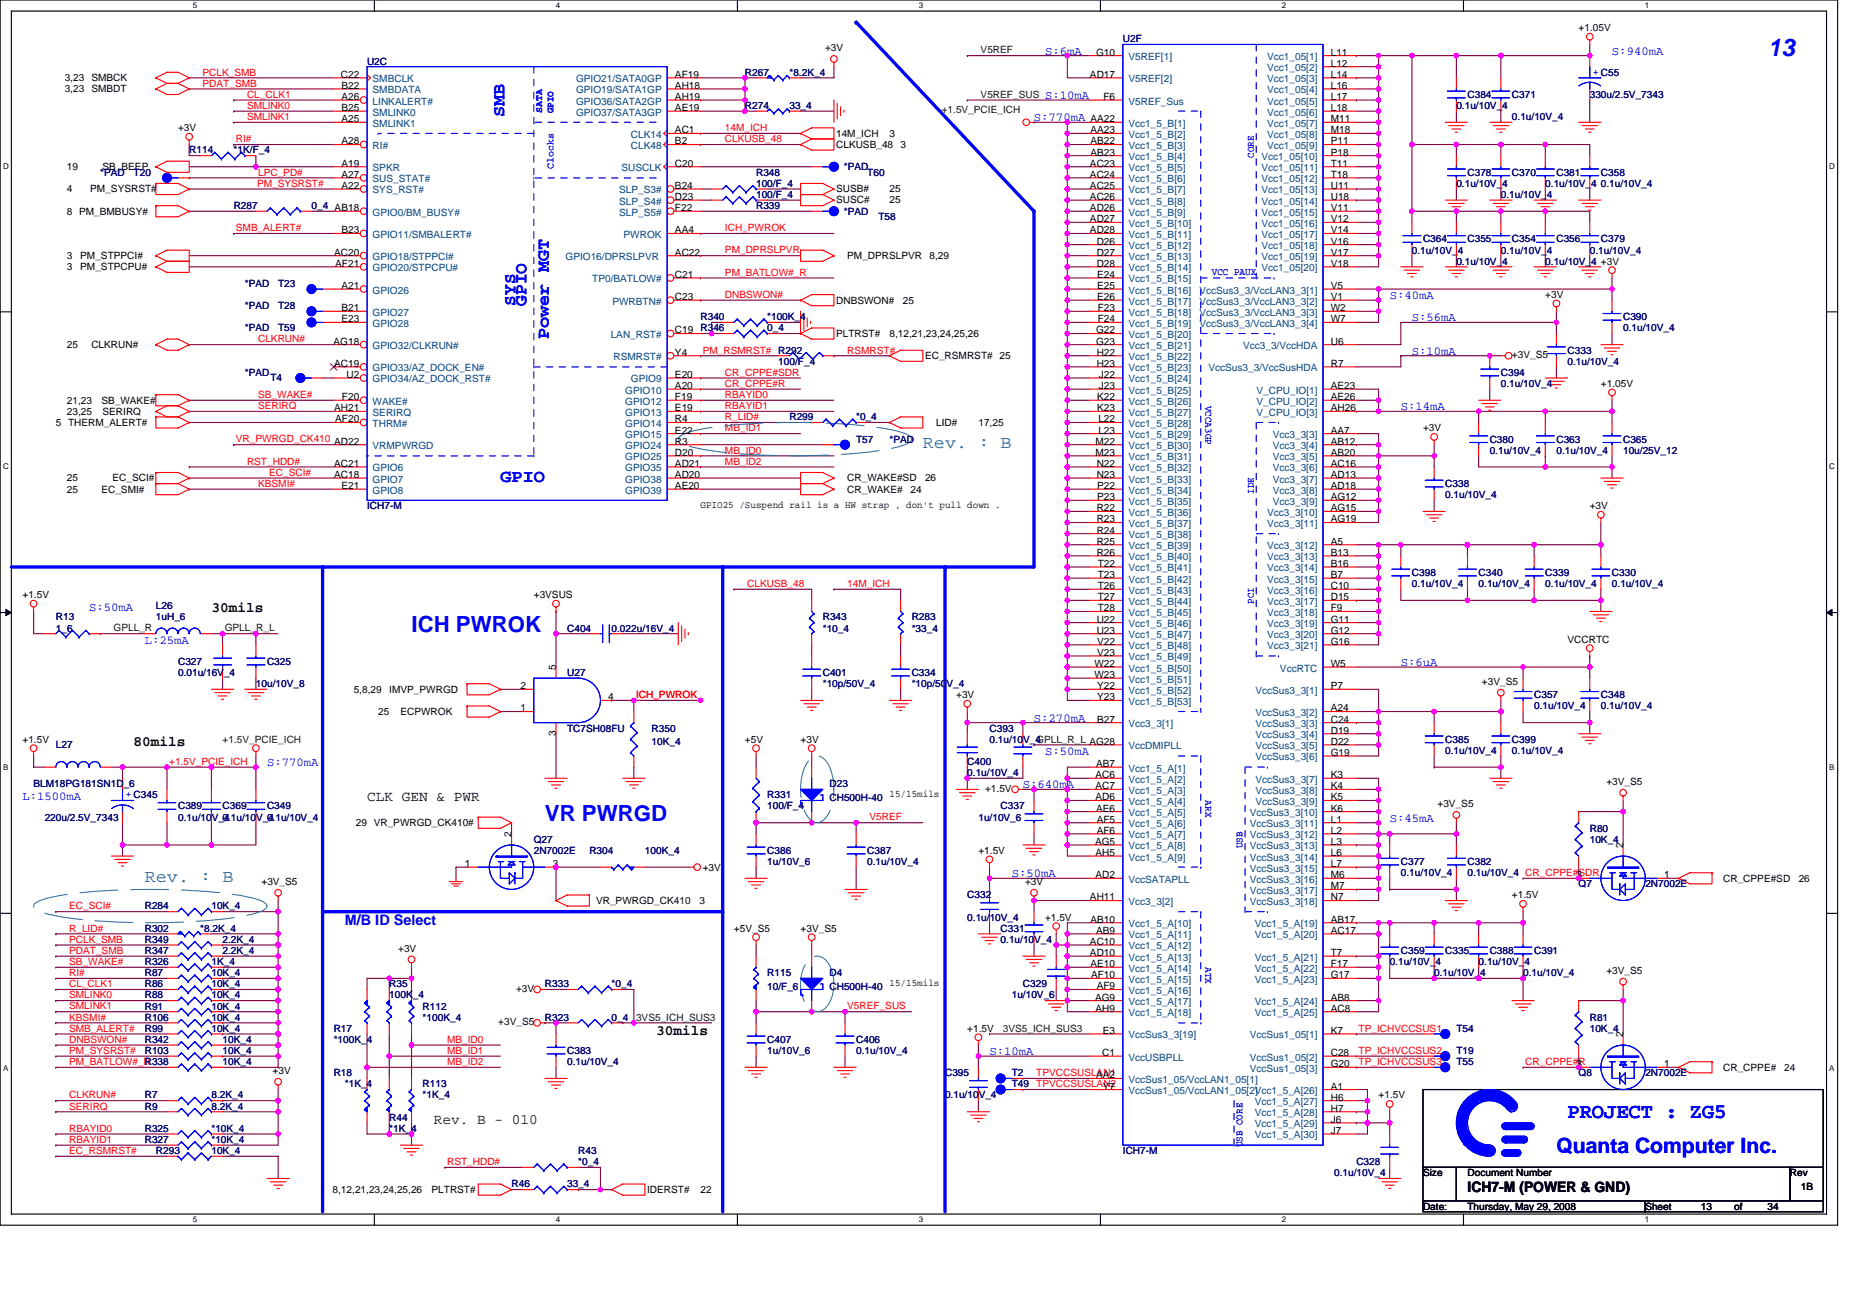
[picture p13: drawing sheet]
<svg xmlns="http://www.w3.org/2000/svg" width="297mm" height="210mm" viewBox="0 0 297 210" stroke-linecap="round" stroke-linejoin="round" font-family="sans-serif">
<defs><g id="words">
<text font-size="3.9" fill="#00f" x="282.7" y="8.9">13</text>
<g font-size="3.6" fill="#00f">
<text x="65.8" y="101">ICH PWROK</text>
<text x="87.2" y="131.2">VR PWRGD</text>
</g>
<g font-size="3.4" fill="#00f">
<text x="250.7" y="178.8">PROJECT : ZG5</text>
<text x="249" y="184.4">Quanta Computer Inc.</text>
</g>
<g font-size="2.8" fill="#00f">
<text x="80.7" y="18.7" transform="rotate(-90 80.7 18.7)">SMB</text>
<text x="82.5" y="48.9" transform="rotate(-90 82.5 48.9)">SYS</text>
<text x="84.2" y="48.9" transform="rotate(-90 84.2 48.9)">GPIO</text>
<text x="87.8" y="54.2" transform="rotate(-90 87.8 54.2)">Power MGT</text>
<text x="80" y="77">GPIO</text>
</g>
<g font-size="2.8" fill="#0080c0">
<text x="147.6" y="71.7">Rev. : B</text>
<text x="23.2" y="141.1">Rev. : B</text>
</g>
<g font-size="2.3">
<text x="33.8" y="97.9">30mils</text>
<text x="21.4" y="119.3">80mils</text>
<text x="58.7" y="128.2">CLK GEN &amp; PWR</text>
<text x="104.9" y="165.5">30mils</text>
<text x="234.7" y="190.6">ICH7-M (POWER &amp; GND)</text>
</g>
<text font-size="2.3" fill="#00f" x="55.2" y="147.9">M/B ID Select</text>
<text font-size="2.3" fill="#004000" x="69.4" y="179.7">Rev. B - 010</text>
<g font-size="2" fill="#00f">
<text x="167.2" y="8.7">S:6mA</text>
<text x="257.8" y="8.7">S:940mA</text>
<text x="167.2" y="15.8">S:10mA</text>
<text x="165.4" y="19.4">S:770mA</text>
<text x="222.3" y="47.9">S:40mA</text>
<text x="225.8" y="51.4">S:56mA</text>
<text x="225.8" y="56.7">S:10mA</text>
<text x="224.1" y="65.6">S:14mA</text>
<text x="14.3" y="97.6">S:50mA</text>
<text x="23.2" y="103">L:25mA</text>
<text x="224.1" y="106.5">S:6uA</text>
<text x="165.4" y="115.4">S:270mA</text>
<text x="42.7" y="122.5">S:770mA</text>
<text x="167.2" y="120.8">S:50mA</text>
<text x="3.6" y="127.9">L:1500mA</text>
<text x="163.6" y="126.1">S:640mA</text>
<text x="222.3" y="131.4">S:45mA</text>
<text x="161.8" y="140.3">S:50mA</text>
<text x="158.3" y="168.8">S:10mA</text>
</g>
<g font-size="1.6">
<text x="252.5" y="5">+1.05V</text>
<text x="132" y="8.2">+3V</text>
<text x="175.3" y="8.9">G10</text>
<text x="212.9" y="8.9">L11</text>
<text x="212.9" y="10.7">L12</text>
<text x="10.4" y="13">3,23</text>
<text x="10.4" y="14.8">3,23</text>
<text x="14.6" y="13">SMBCK</text>
<text x="14.6" y="14.8">SMBDT</text>
<text x="54.5" y="12.4">C22</text>
<text x="54.6" y="14.2">B22</text>
<text x="54.6" y="16">A26</text>
<text x="54.6" y="17.8">B25</text>
<text x="108" y="12.4">AF19</text>
<text x="108" y="14.2">AH18</text>
<text x="108" y="16">AH19</text>
<text x="108" y="17.8">AE19</text>
<text x="174.3" y="12.4">AD17</text>
<text x="176.5" y="16">F6</text>
<text x="212.9" y="12.4">L14</text>
<text x="212.9" y="14.2">L16</text>
<text x="212.9" y="16">L17</text>
<text x="212.9" y="17.8">L18</text>
<text x="28.5" y="21">+3V</text>
<text x="54.6" y="19.6">A25</text>
<text x="54.6" y="23.1">A28</text>
<text x="108" y="21.3">AC1</text>
<text x="108" y="23.1">B2</text>
<text x="133.7" y="21.9">14M_ICH</text>
<text x="133.7" y="23.7">CLKUSB_48</text>
<text x="142.3" y="21.9">3</text>
<text x="144.1" y="23.7">3</text>
<text x="174.4" y="19.6">AA22</text>
<text x="174.4" y="21.3">AA23</text>
<text x="174.4" y="23.1">AB22</text>
<text x="212.9" y="19.6">M11</text>
<text x="212.9" y="21.3">M18</text>
<text x="212.9" y="23.1">P11</text>
<text x="10.7" y="27.2">19</text>
<text x="16.4" y="27.2">SB_BEEP</text>
<text x="54.6" y="26.7">A19</text>
<text x="54.6" y="28.4">A27</text>
<text x="108" y="26.7">C20</text>
<text x="174.3" y="26.7">AC23</text>
<text x="174.3" y="28.4">AC24</text>
<text x="174.4" y="24.9">AB23</text>
<text x="212.9" y="24.9">P18</text>
<text x="212.9" y="26.7">T11</text>
<text x="212.9" y="28.4">T18</text>
<text x="10.7" y="34.3">8 PM_BMBUSY#</text>
<text x="10.7" y="30.8">4</text>
<text x="14.4" y="30.8">PM_SYSRST#</text>
<text x="54.6" y="30.2">A22</text>
<text x="108" y="30.2">B24</text>
<text x="108" y="32">D23</text>
<text x="108" y="33.8">F22</text>
<text x="133.7" y="30.8">SUSB#</text>
<text x="133.7" y="32.5">SUSC#</text>
<text x="142.3" y="32.5">25</text>
<text x="142.3" y="30.8">25</text>
<text x="174.3" y="30.2">AC25</text>
<text x="174.3" y="32">AC26</text>
<text x="174.3" y="33.8">AD26</text>
<text x="174.3" y="35.6">AD27</text>
<text x="212.9" y="30.2">U11</text>
<text x="212.9" y="32">U18</text>
<text x="212.9" y="33.8">V11</text>
<text x="212.9" y="35.6">V12</text>
<text x="10.7" y="41.4">3</text>
<text x="12.8" y="41.4">PM_STPPCI#</text>
<text x="53.4" y="40.9">AC20</text>
<text x="54.6" y="37.3">B23</text>
<text x="108" y="37.3">AA4</text>
<text x="108" y="40.9">AC22</text>
<text x="135.5" y="41.4">PM_DPRSLPVR</text>
<text x="148.7" y="41.4">8,29</text>
<text x="174.3" y="37.3">AD28</text>
<text x="175.4" y="39.1">D26</text>
<text x="175.4" y="40.9">D27</text>
<text x="212.9" y="37.3">V14</text>
<text x="212.9" y="39.1">V16</text>
<text x="212.9" y="40.9">V17</text>
<text x="10.7" y="43.2">3</text>
<text x="12.8" y="43.2">PM_STPCPU#</text>
<text x="53.6" y="42.7">AF21</text>
<text x="54.6" y="46.2">A21</text>
<text x="108" y="48">C23</text>
<text x="108" y="44.4">C21</text>
<text x="175.4" y="42.7">D28</text>
<text x="175.5" y="44.4">E24</text>
<text x="175.5" y="46.2">E25</text>
<text x="175.5" y="48">E26</text>
<text x="212.9" y="46.2">V5</text>
<text x="212.9" y="48">V1</text>
<text x="212.9" y="42.7">V18</text>
<text x="247.2" y="47.7">+3V</text>
<text x="54.6" y="49.8">B21</text>
<text x="54.6" y="51.6">E23</text>
<text x="108" y="53.3">C19</text>
<text x="133.7" y="48.5">DNBSWON#</text>
<text x="133.7" y="53.9">PLTRST#</text>
<text x="142.3" y="53.9">8,12,21,23,24,25,26</text>
<text x="144.4" y="48.5">25</text>
<text x="175.3" y="53.3">G22</text>
<text x="175.6" y="49.8">F23</text>
<text x="175.6" y="51.6">F24</text>
<text x="212.9" y="49.8">W2</text>
<text x="212.9" y="51.6">W7</text>
<text x="10.7" y="55.7">25</text>
<text x="14.6" y="55.7">CLKRUN#</text>
<text x="53.4" y="55.1">AG18</text>
<text x="53.4" y="58.7">AC19</text>
<text x="108" y="56.9">Y4</text>
<text x="148" y="57.4">EC_RSMRST# 25</text>
<text x="175.3" y="55.1">G23</text>
<text x="175.4" y="56.9">H22</text>
<text x="175.4" y="58.7">H23</text>
<text x="212.9" y="58.7">R7</text>
<text x="212.9" y="55.1">U6</text>
<text x="241.8" y="57.3">+3V_S5</text>
<text x="10.7" y="64.5">21,23</text>
<text x="16.2" y="64.5">SB_WAKE#</text>
<text x="53.4" y="65.8">AH21</text>
<text x="54.7" y="64">F20</text>
<text x="55.4" y="60.4">U2</text>
<text x="108" y="60.4">E20</text>
<text x="108" y="62.2">A20</text>
<text x="108" y="64">F19</text>
<text x="108" y="65.8">E19</text>
<text x="175.5" y="64">K22</text>
<text x="175.5" y="65.8">K23</text>
<text x="175.8" y="60.4">J22</text>
<text x="175.8" y="62.2">J23</text>
<text x="212.9" y="62.2">AE23</text>
<text x="212.9" y="64">AE26</text>
<text x="212.9" y="65.8">AH26</text>
<text x="256.1" y="61.9">+1.05V</text>
<text x="8.9" y="68.1">5 THERM_ALERT#</text>
<text x="10.7" y="66.3">23,25</text>
<text x="16.4" y="66.3">SERIRQ</text>
<text x="53.6" y="67.6">AF20</text>
<text x="108" y="67.6">R4</text>
<text x="108" y="69.3">E22</text>
<text x="108" y="71.1">R3</text>
<text x="149.7" y="68.1">LID#</text>
<text x="156.5" y="68.1">17,25</text>
<text x="175.2" y="71.1">M22</text>
<text x="175.7" y="67.6">L22</text>
<text x="175.7" y="69.3">L23</text>
<text x="212.9" y="69.3">AA7</text>
<text x="212.9" y="71.1">AB12</text>
<text x="227.6" y="69">+3V</text>
<text x="10.7" y="77">25</text>
<text x="18" y="77">EC_SCI#</text>
<text x="53.4" y="74.7">AC21</text>
<text x="53.4" y="76.4">AC18</text>
<text x="108" y="72.9">D20</text>
<text x="108" y="74.7">AD21</text>
<text x="108" y="76.4">AD20</text>
<text x="135.5" y="77">CR_WAKE#SD</text>
<text x="148" y="77">26</text>
<text x="175.2" y="72.9">M23</text>
<text x="175.4" y="74.7">N22</text>
<text x="175.4" y="76.4">N23</text>
<text x="212.9" y="72.9">AB20</text>
<text x="212.9" y="74.7">AC16</text>
<text x="212.9" y="76.4">AD13</text>
<text x="10.7" y="78.8">25</text>
<text x="16.2" y="78.8">EC_SMI#</text>
<text x="54.6" y="78.2">E21</text>
<text x="108" y="78.2">AE20</text>
<text x="112.1" y="81.3">GPIO25 /Suspend rail is a HW strap , don't pull down .</text>
<text x="135.5" y="78.8">CR_WAKE#</text>
<text x="145.7" y="78.8">24</text>
<text x="175.4" y="81.8">R22</text>
<text x="175.4" y="83.6">R23</text>
<text x="175.5" y="78.2">P22</text>
<text x="175.5" y="80">P23</text>
<text x="212.9" y="78.2">AD18</text>
<text x="212.9" y="80">AG12</text>
<text x="212.9" y="81.8">AG15</text>
<text x="212.9" y="83.6">AG19</text>
<text x="254.3" y="81.4">+3V</text>
<text x="175.4" y="85.3">R24</text>
<text x="175.4" y="87.1">R25</text>
<text x="175.4" y="88.9">R26</text>
<text x="212.9" y="87.1">A5</text>
<text x="212.9" y="88.9">B13</text>
<text x="3.6" y="95.7">+1.5V</text>
<text x="85.4" y="95.7">+3VSUS</text>
<text x="175.6" y="90.7">T22</text>
<text x="175.6" y="92.4">T23</text>
<text x="175.6" y="94.2">T26</text>
<text x="212.9" y="90.7">B16</text>
<text x="212.9" y="92.4">B7</text>
<text x="212.9" y="94.2">C10</text>
<text x="175.4" y="99.6">U22</text>
<text x="175.4" y="101.3">U23</text>
<text x="175.6" y="96">T27</text>
<text x="175.6" y="97.8">T28</text>
<text x="212.9" y="96">D15</text>
<text x="212.9" y="97.8">F9</text>
<text x="212.9" y="99.6">G11</text>
<text x="212.9" y="101.3">G12</text>
<text x="88.9" y="107.2" transform="rotate(-90 88.9 107.2)">5</text>
<text x="175.1" y="106.7">W22</text>
<text x="175.5" y="103.1">V22</text>
<text x="175.5" y="104.9">V23</text>
<text x="212.9" y="106.7">W5</text>
<text x="212.9" y="103.1">G16</text>
<text x="250.7" y="102.8">VCCRTC</text>
<text x="56.6" y="110.8">5,8,29</text>
<text x="62.3" y="110.8">IMVP_PWRGD</text>
<text x="83.2" y="110.2">2</text>
<text x="83.2" y="113.8">1</text>
<text x="97.3" y="112">4</text>
<text x="152.9" y="111.7">+3V</text>
<text x="175.1" y="108.5">W23</text>
<text x="175.5" y="110.2">Y22</text>
<text x="175.5" y="112">Y23</text>
<text x="212.9" y="110.2">P7</text>
<text x="212.9" y="113.8">A24</text>
<text x="237" y="109.5">+3V_S5</text>
<text x="3.6" y="118.8">+1.5V</text>
<text x="60.5" y="114.3">25</text>
<text x="64" y="114.3">ECPWROK</text>
<text x="88.9" y="117.7" transform="rotate(-90 88.9 117.7)">3</text>
<text x="119.2" y="118.8">+5V</text>
<text x="128.1" y="118.8">+3V</text>
<text x="175.5" y="115.6">B27</text>
<text x="212.9" y="115.6">C24</text>
<text x="212.9" y="117.3">D19</text>
<text x="212.9" y="119.1">D22</text>
<text x="175.2" y="124.5">AC6</text>
<text x="175.3" y="122.7">AB7</text>
<text x="212.9" y="120.9">G19</text>
<text x="212.9" y="124.5">K3</text>
<text x="257" y="125.5">+3V_S5</text>
<text x="142.3" y="127.5">15/15mils</text>
<text x="157.6" y="126.6">+1.5V</text>
<text x="175.2" y="126.2">AC7</text>
<text x="175.2" y="128">AD6</text>
<text x="175.3" y="129.8">AE6</text>
<text x="175.4" y="131.6">AF5</text>
<text x="212.9" y="126.2">K4</text>
<text x="212.9" y="128">K5</text>
<text x="212.9" y="129.8">K6</text>
<text x="212.9" y="131.6">L1</text>
<text x="229.9" y="129.1">+3V_S5</text>
<text x="56.9" y="132.1">29 VR_PWRGD_CK410#</text>
<text x="81.8" y="133.9" transform="rotate(-90 81.8 133.9)">2</text>
<text x="156.5" y="136.6">+1.5V</text>
<text x="175.2" y="135.1">AG5</text>
<text x="175.2" y="136.9">AH5</text>
<text x="175.4" y="133.3">AF6</text>
<text x="212.9" y="133.3">L2</text>
<text x="212.9" y="135.1">L3</text>
<text x="212.9" y="136.9">L6</text>
<text x="259.6" y="135.7" transform="rotate(-90 259.6 135.7)">2</text>
<text x="41.8" y="141.5">+3V_S5</text>
<text x="74.4" y="138.7">1</text>
<text x="88.4" y="138.7">3</text>
<text x="112.4" y="139.2">+3V</text>
<text x="164" y="141.5">+3V</text>
<text x="175.2" y="140.5">AD2</text>
<text x="212.9" y="138.7">L7</text>
<text x="212.9" y="140.5">M6</text>
<text x="212.9" y="142.2">M7</text>
<text x="241.8" y="143.7">+1.5V</text>
<text x="252.2" y="140.5">3</text>
<text x="266.2" y="140.5">1</text>
<text x="275.6" y="141">CR_CPPE#SD</text>
<text x="287.7" y="141">26</text>
<text x="95.3" y="144.6">VR_PWRGD_CK410</text>
<text x="111.9" y="144.6">3</text>
<text x="117.4" y="149">+5V_S5</text>
<text x="128.1" y="149">+3V_S5</text>
<text x="167.2" y="147.2">+1.5V</text>
<text x="174.3" y="144">AH11</text>
<text x="174.4" y="147.6">AB10</text>
<text x="175.3" y="149.3">AB9</text>
<text x="212.9" y="144">N7</text>
<text x="212.9" y="147.6">AB17</text>
<text x="212.9" y="149.3">AC17</text>
<text x="63.7" y="152.2">+3V</text>
<text x="174.3" y="151.1">AC10</text>
<text x="174.3" y="152.9">AD10</text>
<text x="174.4" y="154.7">AE10</text>
<text x="212.9" y="152.9">T7</text>
<text x="212.9" y="154.7">F17</text>
<text x="257" y="155.8">+3V_S5</text>
<text x="82.5" y="158.6">+3V</text>
<text x="142.3" y="157.7">15/15mils</text>
<text x="174.5" y="156.5">AF10</text>
<text x="175.2" y="160">AG9</text>
<text x="175.2" y="161.8">AH9</text>
<text x="175.4" y="158.2">AF9</text>
<text x="212.9" y="156.5">G17</text>
<text x="212.9" y="160">AB8</text>
<text x="212.9" y="161.8">AC8</text>
<text x="79.7" y="163.9">+3V_S5</text>
<text x="154.7" y="165">+1.5V</text>
<text x="176.4" y="165.3">E3</text>
<text x="212.9" y="165.3">K7</text>
<text x="259.6" y="165.9" transform="rotate(-90 259.6 165.9)">2</text>
<text x="43.6" y="171.8">+3V</text>
<text x="175.3" y="172.5">AA2</text>
<text x="176.3" y="168.9">C1</text>
<text x="212.9" y="168.9">C28</text>
<text x="212.9" y="170.7">G20</text>
<text x="252.2" y="170.7">3</text>
<text x="266.2" y="170.7">1</text>
<text x="275.6" y="171.2">CR_CPPE#</text>
<text x="285.4" y="171.2">24</text>
<text x="176.4" y="174.2">Y7</text>
<text x="212.9" y="174.2">A1</text>
<text x="212.9" y="176">H6</text>
<text x="212.9" y="177.8">H7</text>
<text x="212.9" y="179.6">J6</text>
<text x="220.5" y="175.7">+1.5V</text>
<text x="212.9" y="181.3">J7</text>
<text x="53.2" y="190.8">8,12,21,23,24,25,26</text>
<text x="69" y="190.8">PLTRST#</text>
<text x="103.5" y="190.8">IDERST#</text>
<text x="112.1" y="190.8">22</text>
<text x="227.6" y="188.1">Size</text>
<text x="234.7" y="188.1">Document Number</text>
<text x="286.3" y="188.1">Rev</text>
<text x="288.1" y="190.3">1B</text>
<text x="227.6" y="193.5">Date:</text>
<text x="234.7" y="193.5">Thursday, May 29, 2008</text>
<text x="263.2" y="193.5">Sheet</text>
<text x="272.1" y="193.5">13</text>
<text x="277.4" y="193.5">of</text>
<text x="282.7" y="193.5">34</text>
</g>
<g font-size="1.6" fill="#000080">
<text x="58.7" y="10.3">U2C</text>
<text x="179.6" y="6.8">U2F</text>
<text x="119.2" y="12.1">R267</text>
<text x="119.2" y="17.4">R274</text>
<text x="126.3" y="12.1">*8.2K_4</text>
<text x="126.3" y="17.4">33_4</text>
<text x="233" y="17.4">0.1u/10V_4</text>
<text x="234.7" y="15.7">C384</text>
<text x="241.8" y="15.7">C371</text>
<text x="254.3" y="15.7">330u/2.5V_7343</text>
<text x="241.8" y="19.2">0.1u/10V_4</text>
<text x="16" y="28.1">*PAD</text>
<text x="21.4" y="28.1">T20</text>
<text x="30.3" y="24.5">R114</text>
<text x="37.4" y="24.5">*1K/F_4</text>
<text x="120.9" y="28.1">R348</text>
<text x="120.9" y="29.9">100/F_4</text>
<text x="135" y="27.2">*PAD</text>
<text x="138.7" y="28.1">T60</text>
<text x="233" y="29.9">0.1u/10V_4</text>
<text x="234.7" y="28.1">C378</text>
<text x="241.8" y="28.1">C370</text>
<text x="247.2" y="29.9">0.1u/10V_4</text>
<text x="249" y="28.1">C381</text>
<text x="256.1" y="28.1">C358</text>
<text x="256.1" y="29.9">0.1u/10V_4</text>
<text x="37.4" y="33.4">R287</text>
<text x="49.8" y="33.4">0_4 AB18</text>
<text x="120.9" y="33.4">R339</text>
<text x="120.9" y="31.7">100/F_4</text>
<text x="135" y="34.3">*PAD</text>
<text x="140.5" y="35.2">T58</text>
<text x="240.1" y="31.7">0.1u/10V_4</text>
<text x="225.8" y="40.5">0.1u/10V_4</text>
<text x="227.6" y="38.8">C364</text>
<text x="234.7" y="38.8">C355</text>
<text x="240.1" y="40.5">0.1u/10V_4</text>
<text x="241.8" y="38.8">C354</text>
<text x="249" y="38.8">C356</text>
<text x="254.3" y="40.5">0.1u/10V_4</text>
<text x="256.1" y="38.8">C379</text>
<text x="39.2" y="45.9">*PAD</text>
<text x="44.5" y="45.9">T23</text>
<text x="233" y="42.3">0.1u/10V_4</text>
<text x="247.2" y="42.3">0.1u/10V_4 +3V</text>
<text x="39.2" y="49.4">*PAD</text>
<text x="39.2" y="53">*PAD</text>
<text x="44.5" y="49.4">T28</text>
<text x="44.5" y="53">T59</text>
<text x="112.1" y="51.2">R340</text>
<text x="112.1" y="53">R346</text>
<text x="122.7" y="51.2">*100K_4</text>
<text x="122.7" y="53">0_4</text>
<text x="259.6" y="51.2">C390</text>
<text x="259.6" y="53">0.1u/10V_4</text>
<text x="124.5" y="58.3">100/F_4</text>
<text x="250.7" y="56.5">C333</text>
<text x="250.7" y="58.3">0.1u/10V_4</text>
<text x="39.2" y="60.1">*PAD</text>
<text x="43.2" y="61">T4</text>
<text x="240.1" y="60.1">C394</text>
<text x="240.1" y="61.9">0.1u/10V_4</text>
<text x="126.3" y="67.2">R299</text>
<text x="136.9" y="67.2">*0_4</text>
<text x="136.9" y="70.8">T57</text>
<text x="142.3" y="70.8">*PAD</text>
<text x="238.3" y="70.8">C380</text>
<text x="249" y="70.8">C363</text>
<text x="259.6" y="70.8">C365</text>
<text x="231.2" y="77.9">C338</text>
<text x="238.3" y="72.5">0.1u/10V_4</text>
<text x="249" y="72.5">0.1u/10V_4</text>
<text x="259.6" y="72.5">10u/25V_12</text>
<text x="58.7" y="81.4">ICH7-M</text>
<text x="231.2" y="79.7">0.1u/10V_4</text>
<text x="225.8" y="92.1">C398</text>
<text x="225.8" y="93.9">0.1u/10V_4</text>
<text x="236.5" y="92.1">C340</text>
<text x="236.5" y="93.9">0.1u/10V_4</text>
<text x="247.2" y="92.1">C339</text>
<text x="247.2" y="93.9">0.1u/10V_4</text>
<text x="257.8" y="92.1">C330</text>
<text x="257.8" y="93.9">0.1u/10V_4</text>
<text x="8.9" y="99.2">R13</text>
<text x="8.9" y="101">1_6</text>
<text x="24.9" y="97.4">L26</text>
<text x="24.9" y="99.2">1uH_6</text>
<text x="90.7" y="101">C404</text>
<text x="97.8" y="101">0.022u/16V_4</text>
<text x="131.6" y="99.2">R343</text>
<text x="131.6" y="101">*10_4</text>
<text x="145.8" y="99.2">R283</text>
<text x="145.8" y="101">*33_4</text>
<text x="28.5" y="106.3">C327</text>
<text x="42.7" y="106.3">C325</text>
<text x="28.5" y="108.1">0.01u/16V_4</text>
<text x="40.9" y="109.9">10u/10V_8</text>
<text x="90.7" y="108.1">U27</text>
<text x="131.6" y="108.1">C401</text>
<text x="131.6" y="109.9">*10p/50V_4</text>
<text x="145.8" y="108.1">C334</text>
<text x="145.8" y="109.9">*10p/50V_4</text>
<text x="245.4" y="111.7">C357</text>
<text x="245.4" y="113.4">0.1u/10V_4</text>
<text x="256.1" y="111.7">C348</text>
<text x="256.1" y="113.4">0.1u/10V_4</text>
<text x="8.9" y="119.7">L27</text>
<text x="90.7" y="117">TC7SH08FU</text>
<text x="104.2" y="117">R350</text>
<text x="104.2" y="119.1">10K_4</text>
<text x="158.3" y="117">C393</text>
<text x="158.3" y="118.8">0.1u/10V_4</text>
<text x="231.2" y="118.8">C385</text>
<text x="241.8" y="118.8">C399</text>
<text x="5.4" y="125.9">BLM18PG181SN1D_6</text>
<text x="132.7" y="125.9">D23</text>
<text x="154.7" y="122.3">C400</text>
<text x="154.7" y="124.1">0.1u/10V_4</text>
<text x="231.2" y="120.6">0.1u/10V_4</text>
<text x="241.8" y="120.6">0.1u/10V_4</text>
<text x="7.2" y="131.2">220u/2.5V_7343</text>
<text x="28.5" y="129.4">C389</text>
<text x="28.5" y="131.2">0.1u/10V_4</text>
<text x="35.6" y="129.4">C369</text>
<text x="35.6" y="131.2">0.1u/10V_4</text>
<text x="42.7" y="129.4">C349</text>
<text x="42.7" y="131.2">0.1u/10V_4</text>
<text x="122.7" y="127.7">R331</text>
<text x="122.7" y="129.4">100/F_4</text>
<text x="132.7" y="128">CH500H-40</text>
<text x="156.5" y="131.2">1u/10V_6</text>
<text x="160.1" y="129.4">C337</text>
<text x="85.4" y="134.8">Q27</text>
<text x="85.4" y="136.6">2N7002E</text>
<text x="94.3" y="136.6">R304</text>
<text x="103.2" y="136.6">100K_4</text>
<text x="122.7" y="136.6">C386</text>
<text x="138.7" y="136.6">C387</text>
<text x="254.3" y="133">R80</text>
<text x="254.3" y="134.8">10K_4</text>
<text x="122.7" y="138.3">1u/10V_6</text>
<text x="138.7" y="138.3">0.1u/10V_4</text>
<text x="154.7" y="143.7">C332</text>
<text x="224.1" y="138.3">C377</text>
<text x="224.1" y="140.1">0.1u/10V_4</text>
<text x="234.7" y="138.3">C382</text>
<text x="234.7" y="140.1">0.1u/10V_4 CR_CPPE#SDR</text>
<text x="252.5" y="141.9">Q7</text>
<text x="263.2" y="141.9">2N7002E</text>
<text x="23.2" y="149">R302</text>
<text x="23.2" y="145.4">R284</text>
<text x="32" y="149">*8.2K_4</text>
<text x="33.8" y="145.4">10K_4</text>
<text x="154.7" y="147.2">0.1u/10V_4</text>
<text x="160.1" y="149">C331</text>
<text x="23.2" y="154.3">R326</text>
<text x="23.2" y="150.8">R349</text>
<text x="23.2" y="152.6">R347</text>
<text x="33.8" y="154.3">1K_4</text>
<text x="35.6" y="150.8">2.2K_4</text>
<text x="35.6" y="152.6">2.2K_4</text>
<text x="160.1" y="150.8">0.1u/10V_4</text>
<text x="222.3" y="154.3">0.1u/10V_4</text>
<text x="224.1" y="152.6">C359</text>
<text x="231.2" y="152.6">C335</text>
<text x="236.5" y="154.3">0.1u/10V_4</text>
<text x="238.3" y="152.6">C388</text>
<text x="245.4" y="152.6">C391</text>
<text x="23.2" y="159.7">R88</text>
<text x="23.2" y="157.9">R86</text>
<text x="23.2" y="156.1">R87</text>
<text x="23.2" y="161.4">R91</text>
<text x="33.8" y="159.7">10K_4</text>
<text x="33.8" y="157.9">10K_4</text>
<text x="33.8" y="156.1">10K_4</text>
<text x="33.8" y="161.4">10K_4</text>
<text x="62.3" y="157.9">R35</text>
<text x="62.3" y="159.7">100K_4</text>
<text x="67.6" y="161.4">R112</text>
<text x="87.2" y="157.9">R333</text>
<text x="97.8" y="157.9">*0_4</text>
<text x="122.7" y="156.1">R115</text>
<text x="122.7" y="158.2">10/F_6</text>
<text x="132.7" y="156.1">D4</text>
<text x="132.7" y="158.2">CH500H-40</text>
<text x="161.8" y="159.7">1u/10V_6</text>
<text x="163.6" y="157.9">C329</text>
<text x="229.4" y="156.1">0.1u/10V_4</text>
<text x="243.6" y="156.1">0.1u/10V_4</text>
<text x="23.2" y="165">R99</text>
<text x="23.2" y="166.8">R342</text>
<text x="23.2" y="163.2">R106</text>
<text x="33.8" y="163.2">10K_4</text>
<text x="33.8" y="165">10K_4</text>
<text x="35.6" y="166.8">10K_4</text>
<text x="53.4" y="165">R17</text>
<text x="53.4" y="166.8">*100K_4</text>
<text x="67.6" y="163.2">*100K_4</text>
<text x="87.2" y="163.2">R323</text>
<text x="97.8" y="163.2">0_4</text>
<text x="122.7" y="166.8">C407</text>
<text x="136.9" y="166.8">C406</text>
<text x="233" y="165">T54</text>
<text x="254.3" y="163.2">R81</text>
<text x="254.3" y="165">10K_4</text>
<text x="23.2" y="170.3">R338</text>
<text x="23.2" y="168.6">R103</text>
<text x="35.6" y="170.3">10K_4</text>
<text x="35.6" y="168.6">10K_4</text>
<text x="53.4" y="172.1">R18</text>
<text x="55.2" y="173.9">*1K_4</text>
<text x="67.6" y="173.9">R113</text>
<text x="90.7" y="168.6">C383</text>
<text x="90.7" y="170.3">0.1u/10V_4</text>
<text x="122.7" y="168.6">1u/10V_6</text>
<text x="136.9" y="168.6">0.1u/10V_4</text>
<text x="151.2" y="172.1">C395</text>
<text x="161.8" y="173.9">T49</text>
<text x="161.8" y="172.1">T2</text>
<text x="233" y="168.6">T19</text>
<text x="233" y="170.3">T55</text>
<text x="252.5" y="172.1">Q8</text>
<text x="263.2" y="172.1">2N7002E</text>
<text x="23.2" y="175.7">R7</text>
<text x="23.2" y="177.5">R9</text>
<text x="33.8" y="175.7">8.2K_4</text>
<text x="33.8" y="177.5">8.2K_4</text>
<text x="62.3" y="179.2">R44</text>
<text x="67.6" y="175.7">*1K_4</text>
<text x="151.2" y="175.7">0.1u/10V_4</text>
<text x="23.2" y="181">R325</text>
<text x="23.2" y="182.8">R327</text>
<text x="24.9" y="184.6">R293</text>
<text x="33.8" y="181">*10K_4</text>
<text x="33.8" y="182.8">*10K_4</text>
<text x="33.8" y="184.6">10K_4</text>
<text x="62.3" y="181">*1K_4</text>
<text x="92.5" y="184.6">R43</text>
<text x="179.6" y="184.6">ICH7-M</text>
<text x="81.8" y="189.9">R46</text>
<text x="90.7" y="189.9">33_4</text>
<text x="92.5" y="186.3">*0_4</text>
<text x="213.4" y="188.1">0.1u/10V_4</text>
<text x="217" y="186.3">C328</text>
</g>
<g font-size="1.6" fill="#004000">
<text x="156.9" y="8.5">V5REF</text>
<text x="156.9" y="15.6">V5REF_SUS</text>
<text x="150.6" y="18.1">+1.5V_PCIE_ICH</text>
<text x="18.2" y="101">GPLL_R</text>
<text x="36" y="101">GPLL_R_L</text>
<text x="35.6" y="118.8">+1.5V_PCIE_ICH</text>
<text x="165.7" y="118.8">GPLL_R_L AG28</text>
<text x="101.7" y="163.2">3VS5_ICH_SUS3</text>
<text x="160.4" y="165">3VS5_ICH_SUS3</text>
</g>
<g font-size="1.6" fill="#004080">
<text x="180.5" y="9.6">V5REF[1]</text>
<text x="202.7" y="9.6">Vcc1_05[1]</text>
<text x="202.7" y="11.4">Vcc1_05[2]</text>
<text x="59.6" y="13.2">SMBCLK</text>
<text x="59.6" y="14.9">SMBDATA</text>
<text x="59.6" y="16.7">LINKALERT#</text>
<text x="92.2" y="13.2">GPIO21/SATA0GP</text>
<text x="92.2" y="14.9">GPIO19/SATA1GP</text>
<text x="92.2" y="16.7">GPIO36/SATA2GP</text>
<text x="180.5" y="13.2">V5REF[2]</text>
<text x="180.5" y="16.7">V5REF_Sus</text>
<text x="202.7" y="13.2">Vcc1_05[3]</text>
<text x="202.7" y="14.9">Vcc1_05[4]</text>
<text x="202.7" y="16.7">Vcc1_05[5]</text>
<text x="59.6" y="18.5">SMLINK0</text>
<text x="59.6" y="20.3">SMLINK1</text>
<text x="59.6" y="23.8">RI#</text>
<text x="92.2" y="18.5">GPIO37/SATA3GP</text>
<text x="100.9" y="22.1">CLK14</text>
<text x="100.9" y="23.8">CLK48</text>
<text x="180.5" y="20.3">Vcc1_5_B[1]</text>
<text x="180.5" y="22.1">Vcc1_5_B[2]</text>
<text x="180.5" y="23.8">Vcc1_5_B[3]</text>
<text x="202.7" y="18.5">Vcc1_05[6]</text>
<text x="202.7" y="20.3">Vcc1_05[7]</text>
<text x="202.7" y="22.1">Vcc1_05[8]</text>
<text x="202.7" y="23.8">Vcc1_05[9]</text>
<text x="59.6" y="27.4">SPKR</text>
<text x="59.6" y="29.2">SUS_STAT#</text>
<text x="99.4" y="27.4">SUSCLK</text>
<text x="180.5" y="25.6">Vcc1_5_B[4]</text>
<text x="180.5" y="27.4">Vcc1_5_B[5]</text>
<text x="180.5" y="29.2">Vcc1_5_B[6]</text>
<text x="201.8" y="25.6">Vcc1_05[10]</text>
<text x="201.8" y="27.4">Vcc1_05[11]</text>
<text x="201.8" y="29.2">Vcc1_05[12]</text>
<text x="59.6" y="30.9">SYS_RST#</text>
<text x="59.6" y="34.5">GPIO0/BM_BUSY#</text>
<text x="99" y="30.9">SLP_S3#</text>
<text x="99" y="32.7">SLP_S4#</text>
<text x="99" y="34.5">SLP_S5#</text>
<text x="180.5" y="30.9">Vcc1_5_B[7]</text>
<text x="180.5" y="32.7">Vcc1_5_B[8]</text>
<text x="180.5" y="34.5">Vcc1_5_B[9]</text>
<text x="201.8" y="30.9">Vcc1_05[13]</text>
<text x="201.8" y="32.7">Vcc1_05[14]</text>
<text x="201.8" y="34.5">Vcc1_05[15]</text>
<text x="59.6" y="38.1">GPIO11/SMBALERT#</text>
<text x="59.6" y="41.6">GPIO18/STPPCI#</text>
<text x="90.5" y="41.6">GPIO16/DPRSLPVR</text>
<text x="99.7" y="38.1">PWROK</text>
<text x="180.5" y="36.3">Vcc1_5_B[10]</text>
<text x="180.5" y="38.1">Vcc1_5_B[11]</text>
<text x="180.5" y="39.8">Vcc1_5_B[12]</text>
<text x="180.5" y="41.6">Vcc1_5_B[13]</text>
<text x="201.8" y="36.3">Vcc1_05[16]</text>
<text x="201.8" y="38.1">Vcc1_05[17]</text>
<text x="201.8" y="39.8">Vcc1_05[18]</text>
<text x="201.8" y="41.6">Vcc1_05[19]</text>
<text x="59.6" y="43.4">GPIO20/STPCPU#</text>
<text x="59.6" y="46.9">GPIO26</text>
<text x="94.7" y="45.2">TP0/BATLOW#</text>
<text x="180.5" y="43.4">Vcc1_5_B[14]</text>
<text x="180.5" y="45.2">Vcc1_5_B[15]</text>
<text x="180.5" y="46.9">Vcc1_5_B[16]</text>
<text x="191.9" y="46.9">VccSus3_3/VccLAN3_3[1]</text>
<text x="201.8" y="43.4">Vcc1_05[20]</text>
<text x="59.6" y="50.5">GPIO27</text>
<text x="59.6" y="52.3">GPIO28</text>
<text x="98" y="48.7">PWRBTN#</text>
<text x="180.5" y="48.7">Vcc1_5_B[17]</text>
<text x="180.5" y="50.5">Vcc1_5_B[18]</text>
<text x="180.5" y="52.3">Vcc1_5_B[19]</text>
<text x="191.9" y="48.7">VccSus3_3/VccLAN3_3[2]</text>
<text x="191.9" y="50.5">VccSus3_3/VccLAN3_3[3]</text>
<text x="191.9" y="52.3">VccSus3_3/VccLAN3_3[4]</text>
<text x="59.6" y="55.8">GPIO32/CLKRUN#</text>
<text x="59.6" y="59.4">GPIO33/AZ_DOCK_EN#</text>
<text x="97.7" y="54.1">LAN_RST#</text>
<text x="98.1" y="57.6">RSMRST#</text>
<text x="180.5" y="54.1">Vcc1_5_B[20]</text>
<text x="180.5" y="55.8">Vcc1_5_B[21]</text>
<text x="180.5" y="57.6">Vcc1_5_B[22]</text>
<text x="180.5" y="59.4">Vcc1_5_B[23]</text>
<text x="193.3" y="59.4">VccSus3_3/VccSusHDA</text>
<text x="198.8" y="55.8">Vcc3_3/VccHDA</text>
<text x="59.6" y="61.2">GPIO34/AZ_DOCK_RST#</text>
<text x="59.6" y="64.7">WAKE#</text>
<text x="100" y="62.9">GPIO10</text>
<text x="100" y="64.7">GPIO12</text>
<text x="100.9" y="61.2">GPIO9</text>
<text x="180.5" y="61.2">Vcc1_5_B[24]</text>
<text x="180.5" y="62.9">Vcc1_5_B[25]</text>
<text x="180.5" y="64.7">Vcc1_5_B[26]</text>
<text x="201" y="62.9">V_CPU_IO[1]</text>
<text x="201" y="64.7">V_CPU_IO[2]</text>
<text x="59.6" y="66.5">SERIRQ</text>
<text x="59.6" y="68.3">THRM#</text>
<text x="59.6" y="71.8">VRMPWRGD</text>
<text x="100" y="66.5">GPIO13</text>
<text x="100" y="68.3">GPIO14</text>
<text x="100" y="70.1">GPIO15</text>
<text x="100" y="71.8">GPIO24</text>
<text x="180.5" y="66.5">Vcc1_5_B[27]</text>
<text x="180.5" y="68.3">Vcc1_5_B[28]</text>
<text x="180.5" y="70.1">Vcc1_5_B[29]</text>
<text x="180.5" y="71.8">Vcc1_5_B[30]</text>
<text x="201" y="66.5">V_CPU_IO[3]</text>
<text x="203.6" y="70.1">Vcc3_3[3]</text>
<text x="203.6" y="71.8">Vcc3_3[4]</text>
<text x="59.6" y="75.4">GPIO6</text>
<text x="59.6" y="77.2">GPIO7</text>
<text x="100" y="73.6">GPIO25</text>
<text x="100" y="75.4">GPIO35</text>
<text x="100" y="77.2">GPIO38</text>
<text x="180.5" y="73.6">Vcc1_5_B[31]</text>
<text x="180.5" y="75.4">Vcc1_5_B[32]</text>
<text x="180.5" y="77.2">Vcc1_5_B[33]</text>
<text x="203.6" y="73.6">Vcc3_3[5]</text>
<text x="203.6" y="75.4">Vcc3_3[6]</text>
<text x="203.6" y="77.2">Vcc3_3[7]</text>
<text x="59.6" y="78.9">GPIO8</text>
<text x="100" y="78.9">GPIO39</text>
<text x="180.5" y="78.9">Vcc1_5_B[34]</text>
<text x="180.5" y="80.7">Vcc1_5_B[35]</text>
<text x="180.5" y="82.5">Vcc1_5_B[36]</text>
<text x="202.7" y="82.5">Vcc3_3[10]</text>
<text x="203.6" y="78.9">Vcc3_3[8]</text>
<text x="203.6" y="80.7">Vcc3_3[9]</text>
<text x="180.5" y="84.3">Vcc1_5_B[37]</text>
<text x="180.5" y="86.1">Vcc1_5_B[38]</text>
<text x="180.5" y="87.8">Vcc1_5_B[39]</text>
<text x="180.5" y="89.6">Vcc1_5_B[40]</text>
<text x="202.7" y="84.3">Vcc3_3[11]</text>
<text x="202.7" y="87.8">Vcc3_3[12]</text>
<text x="202.7" y="89.6">Vcc3_3[13]</text>
<text x="180.5" y="91.4">Vcc1_5_B[41]</text>
<text x="180.5" y="93.2">Vcc1_5_B[42]</text>
<text x="180.5" y="95">Vcc1_5_B[43]</text>
<text x="202.7" y="91.4">Vcc3_3[14]</text>
<text x="202.7" y="93.2">Vcc3_3[15]</text>
<text x="202.7" y="95">Vcc3_3[16]</text>
<text x="180.5" y="96.7">Vcc1_5_B[44]</text>
<text x="180.5" y="98.5">Vcc1_5_B[45]</text>
<text x="180.5" y="100.3">Vcc1_5_B[46]</text>
<text x="202.7" y="96.7">Vcc3_3[17]</text>
<text x="202.7" y="98.5">Vcc3_3[18]</text>
<text x="202.7" y="100.3">Vcc3_3[19]</text>
<text x="180.5" y="102.1">Vcc1_5_B[47]</text>
<text x="180.5" y="103.8">Vcc1_5_B[48]</text>
<text x="180.5" y="105.6">Vcc1_5_B[49]</text>
<text x="180.5" y="107.4">Vcc1_5_B[50]</text>
<text x="202.7" y="102.1">Vcc3_3[20]</text>
<text x="202.7" y="103.8">Vcc3_3[21]</text>
<text x="204.7" y="107.4">VccRTC</text>
<text x="180.5" y="109.2">Vcc1_5_B[51]</text>
<text x="180.5" y="111">Vcc1_5_B[52]</text>
<text x="180.5" y="112.7">Vcc1_5_B[53]</text>
<text x="200.8" y="111">VccSus3_3[1]</text>
<text x="180.5" y="116.3">Vcc3_3[1]</text>
<text x="180.5" y="119.8">VccDMIPLL</text>
<text x="200.8" y="114.5">VccSus3_3[2]</text>
<text x="200.8" y="116.3">VccSus3_3[3]</text>
<text x="200.8" y="118.1">VccSus3_3[4]</text>
<text x="200.8" y="119.8">VccSus3_3[5]</text>
<text x="180.5" y="123.4">Vcc1_5_A[1]</text>
<text x="180.5" y="125.2">Vcc1_5_A[2]</text>
<text x="200.8" y="121.6">VccSus3_3[6]</text>
<text x="200.8" y="125.2">VccSus3_3[7]</text>
<text x="180.5" y="127">Vcc1_5_A[3]</text>
<text x="180.5" y="128.7">Vcc1_5_A[4]</text>
<text x="180.5" y="130.5">Vcc1_5_A[5]</text>
<text x="199.9" y="130.5">VccSus3_3[10]</text>
<text x="200.8" y="127">VccSus3_3[8]</text>
<text x="200.8" y="128.7">VccSus3_3[9]</text>
<text x="180.5" y="132.3">Vcc1_5_A[6]</text>
<text x="180.5" y="134.1">Vcc1_5_A[7]</text>
<text x="180.5" y="135.8">Vcc1_5_A[8]</text>
<text x="180.5" y="137.6">Vcc1_5_A[9]</text>
<text x="199.9" y="132.3">VccSus3_3[11]</text>
<text x="199.9" y="134.1">VccSus3_3[12]</text>
<text x="199.9" y="135.8">VccSus3_3[13]</text>
<text x="199.9" y="137.6">VccSus3_3[14]</text>
<text x="180.5" y="141.2">VccSATAPLL</text>
<text x="199.9" y="139.4">VccSus3_3[15]</text>
<text x="199.9" y="141.2">VccSus3_3[16]</text>
<text x="199.9" y="143">VccSus3_3[17]</text>
<text x="180.5" y="144.7">Vcc3_3[2]</text>
<text x="180.5" y="148.3">Vcc1_5_A[10]</text>
<text x="199.9" y="144.7">VccSus3_3[18]</text>
<text x="200.7" y="148.3">Vcc1_5_A[19]</text>
<text x="180.5" y="150.1">Vcc1_5_A[11]</text>
<text x="180.5" y="151.8">Vcc1_5_A[12]</text>
<text x="180.5" y="153.6">Vcc1_5_A[13]</text>
<text x="180.5" y="155.4">Vcc1_5_A[14]</text>
<text x="200.7" y="150.1">Vcc1_5_A[20]</text>
<text x="200.7" y="153.6">Vcc1_5_A[21]</text>
<text x="200.7" y="155.4">Vcc1_5_A[22]</text>
<text x="180.5" y="157.2">Vcc1_5_A[15]</text>
<text x="180.5" y="159">Vcc1_5_A[16]</text>
<text x="180.5" y="160.7">Vcc1_5_A[17]</text>
<text x="200.7" y="157.2">Vcc1_5_A[23]</text>
<text x="200.7" y="160.7">Vcc1_5_A[24]</text>
<text x="180.5" y="162.5">Vcc1_5_A[18]</text>
<text x="180.5" y="166.1">VccSus3_3[19]</text>
<text x="199.9" y="166.1">VccSus1_05[1]</text>
<text x="200.7" y="162.5">Vcc1_5_A[25]</text>
<text x="180.5" y="169.6">VccUSBPLL</text>
<text x="180.5" y="173.2">VccSus1_05/VccLAN1_05[1]</text>
<text x="199.9" y="169.6">VccSus1_05[2]</text>
<text x="199.9" y="171.4">VccSus1_05[3]</text>
<text x="180.5" y="175">VccSus1_05/VccLAN1_05[2]Vcc1_5_A[26]</text>
<text x="200.7" y="176.7">Vcc1_5_A[27]</text>
<text x="200.7" y="178.5">Vcc1_5_A[28]</text>
<text x="200.7" y="180.3">Vcc1_5_A[29]</text>
<text x="200.7" y="182.1">Vcc1_5_A[30]</text>
</g>
<g font-size="1.6" fill="#00f">
<text x="254.8" y="11.9">+ C55</text>
<text x="86.7" y="18.1" transform="rotate(-90 86.7 18.1)">SATA</text>
<text x="88.5" y="18.1" transform="rotate(-90 88.5 18.1)">GPIO</text>
<text x="88.5" y="27" transform="rotate(-90 88.5 27)">Clocks</text>
<text x="200.5" y="25.2" transform="rotate(-90 200.5 25.2)">CORE</text>
<text x="193.8" y="43.9">VCC PAUX</text>
<text x="192.8" y="64.9" transform="rotate(90 192.8 64.9)">VCCA3GP</text>
<text x="200.5" y="78.9" transform="rotate(-90 200.5 78.9)">IDE</text>
<text x="200.5" y="96.5" transform="rotate(-90 200.5 96.5)">PCI</text>
<text x="20.1" y="127.5">+ C345</text>
<text x="192.8" y="128" transform="rotate(90 192.8 128)">ARX</text>
<text x="198.8" y="135.7" transform="rotate(-90 198.8 135.7)">USB</text>
<text x="192.8" y="154.7" transform="rotate(90 192.8 154.7)">ATX</text>
<text x="198.8" y="183.5" transform="rotate(-90 198.8 183.5)">USB CORE</text>
</g>
<g font-size="1.6" fill="#f00">
<text x="32.4" y="13.9">PDAT_SMB</text>
<text x="32.4" y="12.1">PCLK_SMB</text>
<text x="39.5" y="17.4">SMLINK0</text>
<text x="39.5" y="15.6">CL_CLK1</text>
<text x="37.7" y="22.8">RI#</text>
<text x="39.5" y="19.2">SMLINK1</text>
<text x="116" y="21">14M_ICH</text>
<text x="116" y="22.8">CLKUSB_48</text>
<text x="41.1" y="29.9">PM_SYSRST#</text>
<text x="41.3" y="28.1">LPC_PD#</text>
<text x="37.7" y="37">SMB_ALERT#</text>
<text x="116" y="40.5">PM_DPRSLPVR</text>
<text x="116" y="37">ICH_PWROK</text>
<text x="116" y="44.1">PM_BATLOW#_R</text>
<text x="116" y="47.7">DNBSWON#</text>
<text x="41.3" y="54.8">CLKRUN#</text>
<text x="112.4" y="56.5">PM_RSMRST# R292</text>
<text x="135.5" y="56.5">RSMRST#</text>
<text x="41.3" y="65.4">SERIRQ</text>
<text x="41.3" y="63.7">SB_WAKE#</text>
<text x="116" y="63.7">RBAYID0</text>
<text x="116" y="65.4">RBAYID1</text>
<text x="116" y="60.1">CR_CPPE#SDR</text>
<text x="116" y="61.9">CR_CPPE#R</text>
<text x="37.7" y="70.8">VR_PWRGD_CK410 AD22</text>
<text x="116" y="69">MB_ID1</text>
<text x="116" y="67.2">R_LID#</text>
<text x="39.5" y="74.3">RST_HDD#</text>
<text x="41.3" y="77.9">KBSMI#</text>
<text x="43.1" y="76.1">EC_SCI#</text>
<text x="116" y="72.5">MB_ID0</text>
<text x="116" y="74.3">MB_ID2</text>
<text x="119.5" y="93.9">CLKUSB_48</text>
<text x="135.5" y="93.9">14M_ICH</text>
<text x="101.7" y="111.7">ICH_PWROK</text>
<text x="27.1" y="122.3">+1.5V_PCIE_ICH</text>
<text x="139.1" y="131.2">V5REF</text>
<text x="11.1" y="149">R_LID#</text>
<text x="11.1" y="145.4">EC_SCI#</text>
<text x="11.1" y="152.6">PDAT_SMB</text>
<text x="11.1" y="154.3">SB_WAKE#</text>
<text x="11.1" y="150.8">PCLK_SMB</text>
<text x="11.1" y="156.1">RI#</text>
<text x="11.1" y="157.9">CL_CLK1</text>
<text x="11.1" y="159.7">SMLINK0</text>
<text x="11.1" y="161.4">SMLINK1</text>
<text x="135.5" y="161.4">V5REF_SUS</text>
<text x="11.1" y="166.8">DNBSWON#</text>
<text x="11.1" y="165">SMB_ALERT#</text>
<text x="11.1" y="163.2">KBSMI#</text>
<text x="71.5" y="166.8">MB_ID0</text>
<text x="217.3" y="165">TP_ICHVCCSUS1</text>
<text x="11.1" y="168.6">PM_SYSRST#</text>
<text x="11.1" y="170.3">PM_BATLOW#_R</text>
<text x="71.5" y="168.6">MB_ID1</text>
<text x="71.5" y="170.3">MB_ID2</text>
<text x="165.7" y="172.1">TPVCCSUSLAN1</text>
<text x="165.7" y="173.9">TPVCCSUSLAN2</text>
<text x="217.3" y="170.3">TP_ICHVCCSUS3</text>
<text x="217.3" y="168.6">TP_ICHVCCSUS2</text>
<text x="244" y="170.3">CR_CPPE#R</text>
<text x="11.1" y="177.4">SERIRQ</text>
<text x="11.1" y="175.7">CLKRUN#</text>
<text x="11.1" y="184.6">EC_RSMRST#</text>
<text x="11.1" y="182.8">RBAYID1</text>
<text x="11.1" y="181">RBAYID0</text>
<text x="71.5" y="186.3">RST_HDD#</text>
</g>
<g font-size="1.3">
<text x="30.8" y="1.3">5</text>
<text x="88.9" y="1.3">4</text>
<text x="147" y="1.3">3</text>
<text x="205.1" y="1.3">2</text>
<text x="263.1" y="1.3">1</text>
<text x=".5" y="27">D</text>
<text x="292.6" y="27">D</text>
<text x=".5" y="75.1">C</text>
<text x="292.6" y="75.1">C</text>
<text x=".5" y="123.2">B</text>
<text x="292.6" y="123.2">B</text>
<text x=".5" y="171.3">A</text>
<text x="292.6" y="171.3">A</text>
<text x="30.8" y="195.5">5</text>
<text x="88.9" y="195.5">4</text>
<text x="147" y="195.5">3</text>
<text x="205.1" y="195.5">2</text>
<text x="263.1" y="195.5">1</text>
</g>
</g></defs>
<path d="M0 0h293.9v195.9h-293.9zM1.8 1.8h290.4v192.4h-290.4z" fill="none" stroke="#000" stroke-width=".18"/>
<g fill="#fff">
<path d="M30.8 .2h.8v1.4h-.8z"/>
<path d="M30.8 194.3h.8v1.5h-.8z"/>
</g>
<path d="M59.9 0v1.8M59.9 194.2v1.7" fill="none" stroke="#000" stroke-width=".18"/>
<g fill="#fff">
<path d="M88.9 .2h.7v1.4h-.7z"/>
<path d="M88.9 194.3h.7v1.5h-.7z"/>
</g>
<path d="M118 0v1.8M118 194.2v1.7" fill="none" stroke="#000" stroke-width=".18"/>
<g fill="#fff">
<path d="M147 .2h.7v1.4h-.7z"/>
<path d="M147 194.3h.7v1.5h-.7z"/>
</g>
<path d="M176 0v1.8M176 194.2v1.7" fill="none" stroke="#000" stroke-width=".18"/>
<g fill="#fff">
<path d="M205.1 .2h.7v1.4h-.7z"/>
<path d="M205.1 194.3h.7v1.5h-.7z"/>
</g>
<path d="M234.1 0v1.8M234.1 194.2v1.7" fill="none" stroke="#000" stroke-width=".18"/>
<g fill="#fff">
<path d="M263.1 .2h.7v1.4h-.7z"/>
<path d="M263.1 194.3h.7v1.5h-.7z"/>
<path d="M.5 25.8h.9v1.4h-.9z"/>
<path d="M292.6 25.8h.9v1.4h-.9z"/>
<path d="M.5 73.9h.9v1.4h-.9z"/>
<path d="M292.6 73.9h.9v1.4h-.9z"/>
</g>
<path d="M0 49.9h1.8M292.2 49.9h1.7" fill="none" stroke="#000" stroke-width=".18"/>
<g fill="#fff">
<path d="M.5 122h.8v1.4h-.8z"/>
<path d="M292.6 122h.9v1.4h-.9z"/>
</g>
<path d="M0 98h1.8M292.2 98h1.7" fill="none" stroke="#000" stroke-width=".18"/>
<path d="M.9 97.5l.9 .5-.9 .5zM292.2 98l.9-.5v1z" fill="#000" stroke="#000" stroke-width=".16"/>
<g fill="#fff">
<path d="M.5 170.1h.8v1.4h-.8z"/>
<path d="M292.6 170.1h.9v1.4h-.9z"/>
</g>
<path d="M0 146.1h1.8M292.2 146.1h1.7M227.6 174.2h64v12.5h-64zM227.6 186.7h5.4v5.3h-5.4zM227.6 192h35.6v1.8h-35.6zM233 186.7h53.3v5.3h-53.3zM263.2 192h28.4v1.8h-28.4zM286.3 186.7h5.3v5.3h-5.3z" fill="none" stroke="#000" stroke-width=".18"/>
<g fill="none" stroke="#800040" stroke-width=".18">
<path d="M30.3 14.2h.1M30.3 12.4h.1M30.3 12.4h23.1M30.3 14.2h23.1M37.4 17.8h.1M37.4 19.6h.1M37.4 16h.1M37.4 19.6h16M37.4 16h16M37.4 17.8h16M112.1 12.4h7.1M112.1 14.2h7.1"/>
<path d="M112.1 16h.1M112.1 17.8h7.1M112.1 16h7.1M119.2 12.4h1.7M119.2 16v1.8M119.2 12.4h.1M119.2 14.2h.1M119.2 17.8h.1M119.2 17.8h1.7M119.2 12.4v3.6M128.1 17.8h5.3M133.4 10.7v1.7h-5.3"/>
<path d="M154.7 8.9h.1M154.7 16h.1M154.7 8.9h16M154.7 16h19.6M165.4 19.6h.1M165.4 19.6h5.3M170.7 8.9v3.5h3.6M170.7 19.6v1.7M170.7 19.6h3.6M170.7 8.9h3.6M217 17.8h3.5M217 19.6h3.5"/>
<path d="M217 10.7h3.5M217 16h.1M217 14.2h3.5M217 8.9h.1M217 12.4h.1M217 8.9h3.5M217 16h3.5M217 12.4h3.5M220.5 8.9v1.8M220.5 12.4h.1M220.5 19.6h.1M220.5 16v1.8"/>
<path d="M220.5 17.8h.1M220.5 8.9h5.3M220.5 10.7h.1M220.5 14.2v1.8M220.5 10.7v3.5M220.5 17.8v12.4M225.8 8.9h.1M225.8 8.9v14.2M225.8 8.9h7.2M233 8.9v3.5M233 8.9h7.1M233 17.8v1.8"/>
<path d="M240.1 8.9h.1M240.1 17.8v1.8M240.1 8.9v3.5M254.3 7.1v1.8h-14.2M254.3 16v3.6M30.3 28.4h.1M30.3 33.8h10.6M30.3 30.2h.1M30.3 23.1v1.8h1.7M30.3 26.7h10.6M30.3 30.2h23.1M30.3 28.4h23.1"/>
<path d="M37.4 37.3h.1M37.4 23.1h.1M37.4 23.1h16M37.4 37.3h16M40.9 24.9v1.8M40.9 26.7h.1M40.9 26.7h12.5M49.8 33.8h3.6M112.1 33.8h17.7M112.1 21.3h.1M112.1 23.1h.1M112.1 26.7h17.7"/>
<path d="M112.1 32h1.7M112.1 30.2h1.7M112.1 37.3h.1M112.1 23.1h16M112.1 21.3h16M112.1 37.3h21.3M122.7 32h5.4M122.7 30.2h5.4M170.7 39.1h.1M170.7 30.2h.1M170.7 37.3h.1M170.7 26.7h.1"/>
<path d="M170.7 28.4h.1M170.7 37.3h3.6M170.7 39.1h3.6M170.7 35.6h3.6M170.7 32v1.8h3.6M170.7 32h.1M170.7 24.9h.1M170.7 35.6h.1M170.7 21.3h.1M170.7 23.1h.1M170.7 33.8h.1M170.7 30.2h3.6"/>
<path d="M170.7 28.4h3.6M170.7 24.9h3.6M170.7 26.7h3.6M170.7 32h3.6M170.7 21.3h3.6M170.7 23.1h3.6M170.7 21.3v10.7M170.7 33.8v7.1M217 39.1h3.5M217 35.6h3.5M217 37.3h3.5M217 32h.1"/>
<path d="M217 30.2h.1M217 33.8h3.5M217 23.1h3.5M217 24.9h3.5M217 28.4h3.5M217 26.7h3.5M217 21.3h3.5M217 32h3.5M217 30.2h3.5M220.5 21.3h.1M220.5 26.7h.1M220.5 23.1h.1"/>
<path d="M220.5 33.8h.1M220.5 37.3h.1M220.5 35.6h.1M220.5 30.2v1.8M220.5 28.4h.1M220.5 33.8v8.9h-3.5M220.5 39.1h.1M220.5 32v1.8M220.5 24.9h.1M225.8 33.8v1.8M225.8 23.1h.1M225.8 23.1h28.5v1.8"/>
<path d="M225.8 23.1v10.7M225.8 33.8h28.5v1.8M225.8 33.8h.1M233 23.1h.1M233 33.8v1.8M233 23.1v1.8M233 33.8h.1M233 30.2v1.8M240.1 23.1h.1M240.1 33.8v1.8M240.1 23.1v1.8M240.1 33.8h.1"/>
<path d="M240.1 30.2v1.8M247.2 23.1v1.8M247.2 23.1h.1M247.2 33.8v1.8M247.2 33.8h.1M247.2 30.2v1.8M254.3 30.2v1.8M30.3 40.9h23.1M30.3 42.7h23.1M30.3 55.1h.1M30.3 55.1h23.1M112.1 53.3h1.7"/>
<path d="M112.1 44.4h.1M112.1 48h.1M112.1 56.9h.1M112.1 40.9h.1M112.1 56.9h12.4M112.1 40.9h16M112.1 44.4h21.3M112.1 48h16M113.8 53.3h.1M113.8 53.3h1.8M115.6 51.6h-1.8v1.7M124.5 51.6h3.6"/>
<path d="M124.5 53.3h3.6M133.4 56.9h.1M133.4 56.9h8.9M170.7 56.9h.1M170.7 56.9h3.6M170.7 58.7h3.6M170.7 53.3h3.6M170.7 55.1h3.6M170.7 51.6h3.6M170.7 49.8h3.6M170.7 46.2h.1M170.7 49.8h.1"/>
<path d="M170.7 46.2h3.6M170.7 40.9v1.8M170.7 44.4h3.6M170.7 40.9h.1M170.7 42.7h3.6M170.7 48h3.6M170.7 51.6h.1M170.7 48h.1M170.7 58.7h.1M170.7 53.3h.1M170.7 42.7h.1M170.7 44.4h.1"/>
<path d="M170.7 55.1h.1M170.7 42.7v17.8M170.7 40.9h3.6M217 46.2h3.5M217 48h3.5M217 49.8h3.5M217 40.9h3.5M220.5 40.9h.1M220.5 48v3.6h-3.5M220.5 46.2h.1M220.5 49.8h.1M220.5 48h.1"/>
<path d="M220.5 46.2v1.8M220.5 46.2h37.3M224.1 51.6h.1M224.1 56.9h.1M224.1 51.6v3.5h-7.1M224.1 56.9v1.8h-7.1M224.1 56.9h16M224.1 51.6h24.9M225.8 40.9v1.8M233 40.9v1.8M240.1 40.9v1.8M247.2 40.9v1.8"/>
<path d="M249 58.7v1.8M249 51.6v1.7M249 49.8v1.8M254.3 40.9v1.8M257.8 53.3v1.8M257.8 44.4v1.8M257.8 46.2v1.8M30.3 65.8h.1M30.3 64h.1M30.3 76.5h.1M30.3 78.2h.1M30.3 74.7h.1"/>
<path d="M30.3 67.6h23.1M30.3 65.8h23.1M30.3 74.7h23.1M30.3 64h23.1M30.3 76.5h23.1M30.3 78.2h23.1M37.4 71.1h.1M37.4 71.1h16M51.6 60.5h1.8M112.1 72.9h.1M112.1 64h.1M112.1 65.8h.1"/>
<path d="M112.1 69.3h.1M112.1 60.5h.1M112.1 62.2h.1M112.1 74.7h.1M112.1 76.5h16M112.1 78.2h16M112.1 67.6h.1M112.1 71.1h19.5M112.1 65.8h21.3M112.1 72.9h21.3M112.1 74.7h21.3M112.1 67.6h17.7"/>
<path d="M112.1 60.5h16M112.1 64h21.3M112.1 69.3h16M112.1 62.2h16M138.7 67.6h3.6M170.7 62.2h.1M170.7 60.5v1.7M170.7 65.8h.1M170.7 72.9h.1M170.7 78.2h3.6M170.7 76.5h3.6M170.7 72.9h3.6"/>
<path d="M170.7 74.7h.1M170.7 69.3h3.6M170.7 71.1h3.6M170.7 67.6h.1M170.7 65.8h3.6M170.7 62.2h3.6M170.7 60.5h.1M170.7 64h3.6M170.7 76.5h.1M170.7 69.3h.1M170.7 67.6v1.7M170.7 71.1h.1"/>
<path d="M170.7 74.7v1.8M170.7 64h.1M170.7 78.2h.1M170.7 62.2v5.4M170.7 69.3v5.4M170.7 76.5v19.5M170.7 74.7h3.6M170.7 67.6h3.6M170.7 60.5h3.6M217 78.2h3.5M217 76.5h3.5M217 62.2h3.5v1.8"/>
<path d="M217 65.8h.1M217 69.3h3.5v1.8M217 64h3.5M217 71.1h.1M217 74.7h3.5M217 72.9h3.5M217 65.8h3.5M217 71.1h3.5M220.5 71.1v1.8M220.5 72.9h.1M220.5 74.7h.1M220.5 76.5h.1"/>
<path d="M220.5 64h.1M220.5 72.9v10.7h-3.5M220.5 65.8h16M220.5 78.2h.1M220.5 64v1.8M220.5 72.9h8.9M229.4 71.1v1.8M229.4 72.9v1.8M236.5 65.8h.1M236.5 65.8v1.8M236.5 72.9v1.8h10.7M236.5 65.8h21.3"/>
<path d="M238.3 62.2v1.8M247.2 65.8v1.8M247.2 72.9v1.8h10.6M247.2 72.9h.1M247.2 65.8h.1M257.8 74.7h.1M257.8 65.8h.1M257.8 72.9v1.8M257.8 64v1.8M257.8 65.8v1.8M257.8 74.7v1.8M5.4 97.8v3.5h1.8"/>
<path d="M88.9 97.8v3.5M117.4 94.2h12.4v1.8M117.4 94.2h.1M133.4 94.2h10.7v1.8M133.4 94.2h.1M170.7 97.8v14.2h3.6M170.7 99.6h3.6M170.7 97.8h3.6M170.7 94.2h3.6M170.7 92.5h3.6M170.7 88.9h3.6M170.7 90.7h3.6"/>
<path d="M170.7 96h.1M170.7 85.3h3.6M170.7 87.1h3.6M170.7 83.6h3.6M170.7 81.8h3.6M170.7 94.2h.1M170.7 83.6h.1M170.7 80h3.6M170.7 85.3h.1M170.7 80h.1M170.7 92.5h.1M170.7 88.9h.1"/>
<path d="M170.7 90.7h.1M170.7 97.8h.1M170.7 96v1.8M170.7 99.6h.1M170.7 87.1h.1M170.7 81.8h.1M170.7 96h3.6M217 92.5h3.5M217 90.7h3.5M217 88.9h3.5M217 87.1h3.5M217 80h3.5"/>
<path d="M217 81.8h3.5M217 99.6h3.5M217 97.8h3.5M217 96h.1M217 94.2h3.5M217 96h3.5M220.5 81.8h.1M220.5 80h.1M220.5 87.1h.1M220.5 90.7h.1M220.5 92.5h.1M220.5 96v1.8"/>
<path d="M220.5 87.1v1.8M220.5 97.8h.1M220.5 97.8v5.3h-3.5M220.5 94.2h.1M220.5 88.9h.1M220.5 99.6h.1M220.5 88.9v7.1M220.5 87.1h35.6M224.1 94.2v1.8h10.6M224.1 87.1h.1M224.1 87.1v1.8M229.4 80v1.8"/>
<path d="M234.7 96h.1M234.7 94.2v1.8M234.7 87.1h.1M234.7 96h21.4M234.7 87.1v1.8M245.4 94.2v1.8M245.4 87.1v1.8M245.4 87.1h.1M245.4 96h.1M256.1 87.1h.1M256.1 96v1.8M256.1 94.2v1.8"/>
<path d="M256.1 83.6v3.5M256.1 87.1v1.8M16 101.3h.1M16 101.3h7.2M33.8 101.3h1.8M35.6 101.3v1.8M35.6 108.5v1.7M35.6 101.3h.1M35.6 101.3h5.3M40.9 101.3h3.6M40.9 101.3v1.8M40.9 108.5v1.7"/>
<path d="M80 110.2h3.6M80 113.8h3.6M88.9 101.3v5.4M88.9 101.3h.1M88.9 117.3v7.2M88.9 101.3h5.4M97.8 112h.1M97.8 112h14.3M99.6 101.3h8.9M101.4 112h.1M101.4 112v1.8M129.8 110.2v1.8"/>
<path d="M129.8 103.1v1.8M144.1 110.2v1.8M144.1 103.1v1.8M154.7 113.8v1.8M154.7 115.6v1.7M154.7 115.6h.1M154.7 115.6h8.9M163.6 115.6h10.7M163.6 115.6h.1M163.6 115.6v1.7M165.4 119.1h.1M165.4 119.1h8.9"/>
<path d="M170.7 110.2h3.6M170.7 108.5h3.6M170.7 104.9h3.6M170.7 106.7h3.6M170.7 101.3h3.6M170.7 103.1h3.6M170.7 110.2h.1M170.7 106.7h.1M170.7 104.9h.1M170.7 103.1h.1M170.7 101.3h.1M170.7 108.5h.1"/>
<path d="M217 110.2h3.5v3.6M217 106.7h26.6M217 119.1h3.5M217 117.3h3.5M217 115.6h.1M217 113.8h3.5M217 101.3h3.5M217 115.6h3.5M220.5 119.1h.1M220.5 115.6v1.7M220.5 113.8h8.9M220.5 101.3h.1"/>
<path d="M220.5 117.3v3.6h-3.5M220.5 113.8h.1M220.5 117.3h.1M220.5 113.8v1.8M229.4 113.8v1.8M229.4 113.8h.1M229.4 113.8h10.7M240.1 113.8h.1M240.1 112v1.8M240.1 113.8v1.8M243.6 113.8v1.8h10.7M243.6 106.7v1.8"/>
<path d="M243.6 106.7h.1M243.6 106.7h10.7M254.3 106.7v1.8M254.3 115.6h.1M254.3 104.9h.1M254.3 113.8v1.8M254.3 104.9v1.8M254.3 115.6v1.7M5.4 120.9v1.8h1.8M17.8 122.7h1.8M19.6 122.7v1.8M19.6 135.1v1.8"/>
<path d="M19.6 135.1h.1M19.6 131.6v3.5M19.6 122.7h.1M19.6 135.1h7.1M19.6 122.7h21.3M26.7 122.7v3.5M26.7 122.7h.1M26.7 131.6v3.5M26.7 135.1h.1M33.8 122.7v3.5M33.8 131.6v3.5M33.8 122.7h.1"/>
<path d="M40.9 120.9v1.8M40.9 122.7v3.5M40.9 131.6v3.5h-14.2M74.7 138.7h-1.8v1.8M81.8 131.6v1.7M88.9 138.7h.1M88.9 138.7v5.3M88.9 138.7h7.2M101.4 122.7v1.8M103.2 138.7h7.1M120.9 120.9v1.8M120.9 138.7v1.8"/>
<path d="M120.9 131.6h.1M120.9 131.6h26.7M120.9 131.6v1.7M129.8 120.9v1.8M136.9 138.7v3.5M136.9 131.6h.1M136.9 131.6v1.7M154.7 124.5v1.7M154.7 124.5h.1M154.7 122.7v1.8M158.3 138.7v1.8M163.6 122.7v1.8h-8.9"/>
<path d="M163.6 126.2h1.8M165.4 133.3v1.8M165.4 126.2v1.8M165.4 126.2h.1M165.4 126.2h5.3M170.7 124.5h.1M170.7 124.5v1.7M170.7 135.1h.1M170.7 128h.1M170.7 131.6h.1M170.7 126.2h.1M170.7 133.3h.1"/>
<path d="M170.7 129.8h.1M170.7 126.2v10.7h3.6M170.7 135.1h3.6M170.7 131.6h3.6M170.7 133.3h3.6M170.7 129.8h3.6M170.7 128h3.6M170.7 126.2h3.6M170.7 124.5h3.6M174.3 122.7h-3.6v1.8M217 124.5h3.5v1.7M217 131.6h3.5"/>
<path d="M217 129.8h3.5M217 128h3.5M217 126.2h3.5M217 138.7h.1M217 136.9h3.5M217 135.1h.1M217 133.3h3.5M217 138.7h3.5M217 135.1h3.5M220.5 131.6h.1M220.5 135.1h.1M220.5 126.2h.1"/>
<path d="M220.5 138.7h.1M220.5 129.8h.1M220.5 128h.1M220.5 136.9v1.8M220.5 133.3h.1M220.5 126.2v10.7M220.5 138.7v1.8M220.5 133.3h12.5M222.3 133.3v1.8M222.3 133.3h.1M229.4 120.9v1.8M229.4 122.7h.1"/>
<path d="M229.4 122.7h10.7M233 133.3v1.8M233 131.6v1.7M240.1 122.7v1.8M240.1 120.9v1.8M252.5 129.8h7.1v5.3M252.5 129.8h.1M252.5 138.7v1.8h-8.9M259.6 128v1.8M8.9 152.9h.1M8.9 154.7h.1M8.9 151.1h.1"/>
<path d="M8.9 156.5h.1M8.9 158.2h.1M8.9 149.4h.1M8.9 145.8h.1M8.9 152.9h17.8M8.9 154.7h17.8M8.9 151.1h17.8M8.9 156.5h17.8M8.9 158.2h17.8M8.9 149.4h17.8M8.9 145.8h17.8M35.6 154.7h8.9"/>
<path d="M35.6 152.9h8.9M35.6 151.1h.1M35.6 158.2h.1M35.6 156.5h.1M35.6 145.8h8.9M35.6 151.1h8.9M35.6 156.5h8.9M35.6 158.2h8.9M44.5 149.4h.1M44.5 152.9h.1M44.5 156.5h.1M44.5 158.2h.1"/>
<path d="M44.5 151.1h.1M44.5 154.7v1.8M44.5 145.8v3.6h-10.7M44.5 145.8h.1M44.5 144v1.8M44.5 149.4v5.3M44.5 156.5v5.3M62.3 156.5h.1M62.3 156.5v1.7M62.3 156.5h-3.6v1.7M62.3 156.5h3.5M65.8 156.5v1.7"/>
<path d="M65.8 154.7v1.8M87.2 158.2h3.5M99.6 158.2h1.8v5.4M120.9 151.1v1.8M129.8 151.1v1.8M158.3 140.5v1.7M158.3 147.6v1.8M158.3 140.5h.1M158.3 140.5h16M165.4 144h.1M165.4 144v1.8M165.4 151.1v1.8"/>
<path d="M165.4 144h8.9M168.9 151.1h.1M168.9 158.2v1.8M168.9 149.4v1.7M168.9 151.1h5.4M168.9 151.1v1.8M170.7 156.5h.1M170.7 152.9h.1M170.7 151.1v1.8M170.7 154.7h.1M170.7 158.2h.1M170.7 149.4h.1"/>
<path d="M170.7 152.9v8.9h3.6M170.7 156.5h3.6M170.7 158.2h3.6M170.7 152.9h3.6M170.7 154.7h3.6M170.7 149.4h3.6M170.7 151.1h.1M170.7 149.4v1.7M174.3 147.6h-3.6v1.8M217 154.7h3.5M217 147.6h.1M217 156.5h3.5"/>
<path d="M217 152.9h.1M217 140.5h3.5M217 142.2h.1M217 149.4h3.5M217 152.9h3.5M217 147.6h3.5M217 142.2h3.5M220.5 147.6h.1M220.5 142.2v1.8h-3.5M220.5 154.7h.1M220.5 152.9h.1M220.5 140.5v1.7"/>
<path d="M220.5 147.6h1.8M220.5 156.5v3.5M220.5 149.4h.1M220.5 147.6v8.9M222.3 140.5v1.7M222.3 147.6v1.8M222.3 154.7v1.8h7.1M222.3 142.2h.1M222.3 147.6h.1M222.3 147.6h21.3M222.3 142.2h10.7M229.4 147.6v1.8"/>
<path d="M229.4 154.7v1.8M229.4 147.6h.1M229.4 156.5h.1M229.4 156.5h14.2M233 142.2v1.8M233 140.5v1.7M236.5 147.6v1.8M236.5 154.7v1.8M236.5 147.6h.1M236.5 156.5h.1M243.6 145.8v3.6M243.6 156.5v3.5"/>
<path d="M243.6 154.7v1.8M243.6 140.5h.1M259.6 158.2v1.8M266.7 140.5h1.8M8.9 177.8h.1M8.9 176h.1M8.9 168.9h.1M8.9 170.7h.1M8.9 167.1h.1M8.9 165.4h.1M8.9 160h.1M8.9 163.6h.1"/>
<path d="M8.9 161.8h.1M8.9 177.8h17.8M8.9 176h17.8M8.9 168.9h17.8M8.9 170.7h17.8M8.9 167.1h17.8M8.9 165.4h17.8M8.9 161.8h17.8M8.9 160h17.8M8.9 163.6h17.8M35.6 176h.1M35.6 177.8h8.9"/>
<path d="M35.6 167.1h8.9M35.6 168.9h.1M35.6 161.8h.1M35.6 165.4h.1M35.6 160h8.9M35.6 163.6h.1M35.6 176h8.9M35.6 168.9h8.9M35.6 165.4h8.9M35.6 161.8h8.9M35.6 163.6h8.9M44.5 176h.1"/>
<path d="M44.5 174.2v1.8M44.5 168.9v1.8h-8.9M44.5 165.4h.1M44.5 161.8v1.8M44.5 163.6v1.8M44.5 177.8h.1M44.5 176v7.1h-8.9M44.5 160h.1M44.5 167.1h.1M44.5 165.4v3.5M58.7 179.6v1.8h3.6M58.7 170.7v1.8"/>
<path d="M58.7 170.7h.1M58.7 165.4v5.3M58.7 170.7h21.3M62.3 168.9v3.6M62.3 168.9h.1M62.3 179.6v1.8M62.3 165.4v3.5M62.3 168.9h17.7M65.8 167.1h.1M65.8 167.1v5.4M65.8 179.6v1.8M65.8 165.4v1.7"/>
<path d="M65.8 167.1h14.2M87.2 163.6h.1M87.2 163.6h1.7M88.9 163.6v1.8M88.9 163.6h1.8M88.9 170.7v1.8M99.6 163.6h.1M99.6 163.6h14.2M101.4 163.6h.1M120.9 168.9v1.8M120.9 161.8h.1M120.9 160v1.8"/>
<path d="M120.9 161.8h24.9M120.9 161.8v1.8M129.8 161.8h.1M135.2 168.9v1.8M135.2 161.8h.1M135.2 161.8v1.8M156.5 167.1v1.8M156.5 168.9v1.8M156.5 176v1.8M156.5 168.9h.1M156.5 168.9h17.8M158.3 165.4h.1"/>
<path d="M158.3 165.4h16M163.6 172.5h.1M163.6 174.2h.1M163.6 172.5h10.7M163.6 174.2h10.7M170.7 160h.1M170.7 160h3.6M217 177.8h.1M217 160h3.5M217 176h1.7M217 174.2h1.7v1.8M217 179.6h.1"/>
<path d="M217 170.7h.1M217 168.9h.1M217 165.4h.1M217 177.8h1.7M217 168.9h10.6M217 170.7h10.6M217 165.4h10.6M217 179.6h5.3M218.7 177.8v1.8M218.7 179.6v1.8h-1.7M218.7 176h.1M218.7 179.6h.1"/>
<path d="M218.7 176v1.8M220.5 160h.1M220.5 160v1.8h-3.5M222.3 177.8v1.8M222.3 179.6h.1M222.3 179.6v1.8M243.6 170.7h.1M252.5 168.9v1.8h-8.9M252.5 160h7.1v5.4M252.5 160h.1M266.7 170.7h1.8M8.9 184.9h.1"/>
<path d="M8.9 183.1h.1M8.9 181.4h.1M8.9 181.4h17.8M8.9 184.9h17.8M8.9 183.1h17.8M35.6 184.9h8.9v3.6M35.6 181.4h8.9M44.5 181.4h.1M62.3 181.4h.1M62.3 181.4h3.5M65.8 181.4h.1M65.8 181.4v1.7"/>
<path d="M71.2 186.7h.1M71.2 186.7h12.4M81.8 190.2h1.8M92.5 186.7h3.6v3.5M92.5 190.2h.1M92.5 190.2h3.6M96.1 190.2h1.7M222.3 186.7v1.8"/>
</g>
<g fill="#f0f" stroke="#f0f" stroke-width=".18">
<circle cx="44.5" cy="149.3" r=".35"/>
<circle cx="44.5" cy="154.7" r=".35"/>
<circle cx="44.5" cy="152.9" r=".35"/>
<circle cx="44.5" cy="151.1" r=".35"/>
<circle cx="44.5" cy="176" r=".35"/>
<circle cx="44.5" cy="167.1" r=".35"/>
<circle cx="44.5" cy="165.4" r=".35"/>
<circle cx="44.5" cy="168.9" r=".35"/>
<circle cx="44.5" cy="158.2" r=".35"/>
<circle cx="44.5" cy="161.8" r=".35"/>
<circle cx="44.5" cy="163.6" r=".35"/>
<circle cx="44.5" cy="156.5" r=".35"/>
<circle cx="112" cy="112" r=".35"/>
<circle cx="101.4" cy="112" r=".35"/>
<circle cx="88.9" cy="101.3" r=".35"/>
<circle cx="101.4" cy="163.6" r=".35"/>
<circle cx="165.4" cy="144" r=".35"/>
<circle cx="220.5" cy="160" r=".35"/>
<circle cx="156.5" cy="168.9" r=".35"/>
<circle cx="170.7" cy="124.5" r=".35"/>
<circle cx="220.5" cy="149.3" r=".35"/>
<circle cx="218.7" cy="177.8" r=".35"/>
<circle cx="170.7" cy="8.9" r=".35"/>
<circle cx="220.5" cy="131.6" r=".35"/>
<circle cx="220.5" cy="136.9" r=".35"/>
<circle cx="220.5" cy="126.2" r=".35"/>
<circle cx="220.5" cy="140.5" r=".35"/>
<circle cx="220.5" cy="129.8" r=".35"/>
<circle cx="220.5" cy="128" r=".35"/>
<circle cx="220.5" cy="81.8" r=".35"/>
<circle cx="220.5" cy="72.9" r=".35"/>
<circle cx="220.5" cy="74.7" r=".35"/>
<circle cx="220.5" cy="76.5" r=".35"/>
<circle cx="220.5" cy="80" r=".35"/>
<circle cx="220.5" cy="14.2" r=".35"/>
<circle cx="220.5" cy="19.6" r=".35"/>
<circle cx="220.5" cy="21.3" r=".35"/>
<circle cx="220.5" cy="17.8" r=".35"/>
<circle cx="220.5" cy="26.7" r=".35"/>
<circle cx="220.5" cy="23.1" r=".35"/>
<circle cx="220.5" cy="33.8" r=".35"/>
<circle cx="220.5" cy="37.3" r=".35"/>
<circle cx="220.5" cy="35.6" r=".35"/>
<circle cx="220.5" cy="40.9" r=".35"/>
<circle cx="220.5" cy="64" r=".35"/>
<circle cx="170.7" cy="160" r=".35"/>
<circle cx="170.7" cy="156.5" r=".35"/>
<circle cx="170.7" cy="152.9" r=".35"/>
<circle cx="170.7" cy="154.7" r=".35"/>
<circle cx="218.7" cy="179.6" r=".35"/>
<circle cx="170.7" cy="96" r=".35"/>
<circle cx="220.5" cy="119.1" r=".35"/>
<circle cx="170.7" cy="56.9" r=".35"/>
<circle cx="170.7" cy="94.2" r=".35"/>
<circle cx="220.5" cy="65.8" r=".35"/>
<circle cx="170.7" cy="39.1" r=".35"/>
<circle cx="170.7" cy="62.2" r=".35"/>
<circle cx="170.7" cy="83.6" r=".35"/>
<circle cx="170.7" cy="158.2" r=".35"/>
<circle cx="220.5" cy="147.6" r=".35"/>
<circle cx="170.7" cy="65.8" r=".35"/>
<circle cx="170.7" cy="72.9" r=".35"/>
<circle cx="170.7" cy="149.3" r=".35"/>
<circle cx="240.1" cy="113.8" r=".35"/>
<circle cx="254.3" cy="115.6" r=".35"/>
<circle cx="254.3" cy="106.7" r=".35"/>
<circle cx="220.5" cy="156.5" r=".35"/>
<circle cx="247.2" cy="23.1" r=".35"/>
<circle cx="240.1" cy="23.1" r=".35"/>
<circle cx="225.8" cy="23.1" r=".35"/>
<circle cx="233" cy="23.1" r=".35"/>
<circle cx="256.1" cy="87.1" r=".35"/>
<circle cx="249" cy="51.6" r=".35"/>
<circle cx="236.5" cy="65.8" r=".35"/>
<circle cx="233" cy="8.9" r=".35"/>
<circle cx="225.8" cy="8.9" r=".35"/>
<circle cx="238.3" cy="56.9" r=".35"/>
<circle cx="257.8" cy="74.7" r=".35"/>
<circle cx="240.1" cy="8.9" r=".35"/>
<circle cx="245.4" cy="96" r=".35"/>
<circle cx="234.7" cy="96" r=".35"/>
<circle cx="247.2" cy="74.7" r=".35"/>
<circle cx="229.4" cy="72.9" r=".35"/>
<circle cx="234.7" cy="87.1" r=".35"/>
<circle cx="257.8" cy="65.8" r=".35"/>
<circle cx="220.5" cy="87.1" r=".35"/>
<circle cx="257.8" cy="46.2" r=".35"/>
<circle cx="220.5" cy="46.2" r=".35"/>
<circle cx="254.3" cy="8.9" r=".35"/>
<circle cx="224.1" cy="87.1" r=".35"/>
<circle cx="247.2" cy="65.8" r=".35"/>
<circle cx="247.2" cy="33.8" r=".35"/>
<circle cx="225.8" cy="33.8" r=".35"/>
<circle cx="240.1" cy="33.8" r=".35"/>
<circle cx="233" cy="33.8" r=".35"/>
<circle cx="163.6" cy="115.6" r=".35"/>
<circle cx="170.7" cy="74.7" r=".35"/>
<circle cx="170.7" cy="67.6" r=".35"/>
<circle cx="170.7" cy="60.4" r=".35"/>
<circle cx="170.7" cy="110.2" r=".35"/>
<circle cx="170.7" cy="30.2" r=".35"/>
<circle cx="170.7" cy="46.2" r=".35"/>
<circle cx="170.7" cy="49.8" r=".35"/>
<circle cx="170.7" cy="76.5" r=".35"/>
<circle cx="170.7" cy="106.7" r=".35"/>
<circle cx="170.7" cy="37.3" r=".35"/>
<circle cx="170.7" cy="85.3" r=".35"/>
<circle cx="170.7" cy="26.7" r=".35"/>
<circle cx="170.7" cy="40.9" r=".35"/>
<circle cx="170.7" cy="69.3" r=".35"/>
<circle cx="170.7" cy="51.6" r=".35"/>
<circle cx="170.7" cy="28.4" r=".35"/>
<circle cx="170.7" cy="32" r=".35"/>
<circle cx="170.7" cy="71.1" r=".35"/>
<circle cx="170.7" cy="80" r=".35"/>
<circle cx="170.7" cy="92.5" r=".35"/>
<circle cx="170.7" cy="24.9" r=".35"/>
<circle cx="170.7" cy="48" r=".35"/>
<circle cx="170.7" cy="104.9" r=".35"/>
<circle cx="170.7" cy="103.1" r=".35"/>
<circle cx="170.7" cy="58.7" r=".35"/>
<circle cx="170.7" cy="88.9" r=".35"/>
<circle cx="170.7" cy="90.7" r=".35"/>
<circle cx="170.7" cy="35.6" r=".35"/>
<circle cx="170.7" cy="97.8" r=".35"/>
<circle cx="170.7" cy="53.3" r=".35"/>
<circle cx="170.7" cy="64" r=".35"/>
<circle cx="220.5" cy="49.8" r=".35"/>
<circle cx="170.7" cy="99.6" r=".35"/>
<circle cx="170.7" cy="87.1" r=".35"/>
<circle cx="220.5" cy="48" r=".35"/>
<circle cx="170.7" cy="78.2" r=".35"/>
<circle cx="170.7" cy="21.3" r=".35"/>
<circle cx="170.7" cy="23.1" r=".35"/>
<circle cx="170.7" cy="33.8" r=".35"/>
<circle cx="170.7" cy="101.3" r=".35"/>
<circle cx="170.7" cy="42.7" r=".35"/>
<circle cx="170.7" cy="44.4" r=".35"/>
<circle cx="170.7" cy="55.1" r=".35"/>
<circle cx="170.7" cy="81.8" r=".35"/>
<circle cx="170.7" cy="108.5" r=".35"/>
<circle cx="220.5" cy="101.3" r=".35"/>
<circle cx="220.5" cy="90.7" r=".35"/>
<circle cx="220.5" cy="92.5" r=".35"/>
<circle cx="220.5" cy="97.8" r=".35"/>
<circle cx="170.7" cy="151.1" r=".35"/>
<circle cx="168.9" cy="151.1" r=".35"/>
<circle cx="170.7" cy="135.1" r=".35"/>
<circle cx="170.7" cy="128" r=".35"/>
<circle cx="170.7" cy="131.6" r=".35"/>
<circle cx="220.5" cy="154.7" r=".35"/>
<circle cx="220.5" cy="152.9" r=".35"/>
<circle cx="170.7" cy="126.2" r=".35"/>
<circle cx="170.7" cy="133.3" r=".35"/>
<circle cx="170.7" cy="129.8" r=".35"/>
<circle cx="220.5" cy="115.6" r=".35"/>
<circle cx="170.7" cy="19.6" r=".35"/>
<circle cx="220.5" cy="71.1" r=".35"/>
<circle cx="220.5" cy="138.7" r=".35"/>
<circle cx="220.5" cy="135.1" r=".35"/>
<circle cx="218.7" cy="176" r=".35"/>
<circle cx="220.5" cy="10.7" r=".35"/>
<circle cx="220.5" cy="113.8" r=".35"/>
<circle cx="220.5" cy="28.4" r=".35"/>
<circle cx="220.5" cy="133.3" r=".35"/>
<circle cx="220.5" cy="94.2" r=".35"/>
<circle cx="222.3" cy="179.6" r=".35"/>
<circle cx="243.6" cy="147.6" r=".35"/>
<circle cx="236.5" cy="147.6" r=".35"/>
<circle cx="165.4" cy="126.2" r=".35"/>
<circle cx="220.5" cy="142.2" r=".35"/>
<circle cx="158.3" cy="140.5" r=".35"/>
<circle cx="220.5" cy="32" r=".35"/>
<circle cx="220.5" cy="30.2" r=".35"/>
<circle cx="220.5" cy="16" r=".35"/>
<circle cx="220.5" cy="8.9" r=".35"/>
<circle cx="220.5" cy="12.4" r=".35"/>
<circle cx="220.5" cy="96" r=".35"/>
<circle cx="220.5" cy="78.2" r=".35"/>
<circle cx="220.5" cy="39.1" r=".35"/>
<circle cx="220.5" cy="88.9" r=".35"/>
<circle cx="220.5" cy="117.3" r=".35"/>
<circle cx="220.5" cy="24.9" r=".35"/>
<circle cx="220.5" cy="99.6" r=".35"/>
<circle cx="113.8" cy="53.3" r=".35"/>
<circle cx="40.9" cy="26.7" r=".35"/>
<circle cx="119.2" cy="16" r=".35"/>
<circle cx="119.2" cy="12.4" r=".35"/>
<circle cx="65.8" cy="156.5" r=".35"/>
<circle cx="62.3" cy="156.5" r=".35"/>
<circle cx="65.8" cy="167.1" r=".35"/>
<circle cx="62.3" cy="168.9" r=".35"/>
<circle cx="65.8" cy="181.4" r=".35"/>
<circle cx="62.3" cy="181.4" r=".35"/>
<circle cx="58.7" cy="170.7" r=".35"/>
<circle cx="120.9" cy="131.6" r=".35"/>
<circle cx="135.2" cy="161.8" r=".35"/>
<circle cx="129.8" cy="161.8" r=".35"/>
<circle cx="120.9" cy="161.8" r=".35"/>
<circle cx="33.8" cy="122.7" r=".35"/>
<circle cx="26.7" cy="122.7" r=".35"/>
<circle cx="40.9" cy="101.3" r=".35"/>
<circle cx="35.6" cy="101.3" r=".35"/>
<circle cx="119.2" cy="14.2" r=".35"/>
<circle cx="44.5" cy="181.4" r=".35"/>
<circle cx="44.5" cy="177.8" r=".35"/>
<circle cx="88.9" cy="163.6" r=".35"/>
<circle cx="33.8" cy="135.1" r=".35"/>
<circle cx="26.7" cy="135.1" r=".35"/>
<circle cx="19.6" cy="135.1" r=".35"/>
<circle cx="19.6" cy="122.7" r=".35"/>
<circle cx="40.9" cy="122.7" r=".35"/>
<circle cx="154.7" cy="115.6" r=".35"/>
<circle cx="245.4" cy="87.1" r=".35"/>
<circle cx="256.1" cy="96" r=".35"/>
<circle cx="243.6" cy="106.7" r=".35"/>
<circle cx="229.4" cy="113.8" r=".35"/>
<circle cx="233" cy="133.3" r=".35"/>
<circle cx="222.3" cy="133.3" r=".35"/>
<circle cx="233" cy="142.2" r=".35"/>
<circle cx="240.1" cy="122.7" r=".35"/>
<circle cx="222.3" cy="147.6" r=".35"/>
<circle cx="229.4" cy="147.6" r=".35"/>
<circle cx="236.5" cy="156.5" r=".35"/>
<circle cx="229.4" cy="156.5" r=".35"/>
<circle cx="243.6" cy="156.5" r=".35"/>
<circle cx="154.7" cy="124.5" r=".35"/>
<circle cx="119.2" cy="17.8" r=".35"/>
<circle cx="88.9" cy="138.7" r=".35"/>
<circle cx="44.5" cy="160" r=".35"/>
<circle cx="96" cy="190.2" r=".35"/>
<circle cx="259.6" cy="129.8" r=".35"/>
<circle cx="252.5" cy="140.5" r=".35"/>
<circle cx="252.5" cy="170.7" r=".35"/>
<circle cx="259.6" cy="160" r=".35"/>
<circle cx="44.5" cy="145.8" r=".35"/>
<circle cx="129.8" cy="131.6" r=".35"/>
<circle cx="136.9" cy="131.6" r=".35"/>
</g>
<g fill="none" stroke="#f00" stroke-width=".18">
<path d="M24.9 12.4l1.8-.8h1.8l1.8 .8M24.9 12.4h.1M24.9 14.2l1.8 .9h1.8l1.8-.9M24.9 14.2h.1M24.9 12.4l1.8 .9M26.7 13.3h1.8M26.7 13.3l-1.8 .9M28.5 13.3l1.8 .9M30.3 12.4h.1M30.3 14.2h.1M30.3 12.4l-1.8 .9M53.4 12.4h5.3"/>
<path d="M53.4 14.2h5.3M58.7 11.9l.5 .5-.5 .6M106.7 12.4h5.4M106.7 17.8h5.4M106.7 14.2h5.4M106.7 16h5.4M120.9 12.4h1.8M120.9 17.8h1.8M126.3 12.4h1.8M126.3 17.8h1.8M133.4 10v.7M133.4 16v3.6"/>
<path d="M133.9 16.5v2.5M134.5 17.1v1.4M135 17.6v.4M164.7 19.6h.7M231.2 19.6h3.5M233 12.4v1.8M233 16v1.8M238.3 19.6h3.5M240.1 12.4v1.8M240.1 16v1.8M252.5 19.6h3.6M254.3 6.4v.7"/>
<path d="M24.9 32.9h3.6l1.8 .9M24.9 32.9v1.8h3.6l1.8-.9M24.9 32.9h.1M24.9 26.7l1.8-.9h3.6v1.8h-3.6zM24.9 26.7h.1M24.9 29.3h3.6l1.8 .9M24.9 29.3v1.8h3.6l1.8-.9M24.9 29.3h.1M28.5 28.4h1.8M30.3 33.8h.1M30.3 30.2h.1M30.3 22.4v.7"/>
<path d="M32 24.9h1.8M39.2 24.9h1.7M40.9 33.8h1.8M48 33.8h1.8M113.8 30.2h1.8M120.9 30.2h1.8M128.1 29.3h3.5l1.8 .9M128.1 29.3v1.8h3.5M128.1 29.3h.1M128.1 31.1h3.5M128.1 31.1v1.8h3.5l1.8-.9M128.1 31.1h.1"/>
<path d="M128.1 21.3l1.7-.9h3.6v1.8h-3.6M128.1 21.3h.1M128.1 23.1h.1M128.1 21.3l1.7 .9M129.8 22.2h3.6v1.8h-3.6l-1.7-.9M129.8 22.2l-1.7 .9M129.8 26.7h1.8M129.8 33.8h1.8M131.6 31.1l1.8 .9M133.4 30.2h.1M133.4 32h.1M133.4 30.2l-1.8 .9"/>
<path d="M225.8 35.6v1.7M225.8 39.1v1.8M231.2 32h3.5M231.7 32.5h2.5M231.7 20.1h2.5M232.2 33.1h1.5M232.2 20.6h1.5M232.8 33.6h.3M232.8 21.2h.3M233 24.9v1.8M233 28.4v1.8M233 35.6v1.7"/>
<path d="M233 39.1v1.8M238.3 32h3.5M238.8 32.5h2.5M238.8 20.1h2.5M239.4 33.1h1.4M239.4 20.6h1.4M239.9 33.6h.3M239.9 21.2h.3M240.1 24.9v1.8M240.1 28.4v1.8M240.1 35.6v1.7M240.1 39.1v1.8"/>
<path d="M245.4 32h3.6M245.9 32.5h2.5M246.5 33.1h1.4M247 33.6h.4M247.2 24.9v1.8M247.2 28.4v1.8M247.2 35.6v1.7M247.2 39.1v1.8M252.5 32h3.6M253 32.5h2.5M253 20.1h2.5M253.6 33.1h1.4"/>
<path d="M253.6 20.6h1.4M254.1 33.6h.4M254.1 21.2h.4M254.3 24.9v1.8M254.3 28.4v1.8M254.3 35.6v1.7M254.3 39.1v1.8M24.9 55.1l1.8-.9h1.8l1.8 .9M24.9 55.1l1.8 .9h1.8l1.8-.9M24.9 55.1h.1M24.9 40.9l1.8-.9h3.6v1.8h-3.6M24.9 40.9h.1"/>
<path d="M24.9 42.7h.1M24.9 40.9l1.8 .9M26.7 41.8h3.6v1.8h-3.6l-1.8-.9M26.7 41.8l-1.8 .9M30.3 55.1h.1M51.6 46.2h1.8M51.6 49.8h1.8M115.6 51.6h1.8M115.6 53.3h1.8M122.7 51.6h1.8M122.7 53.3h1.8M124.5 56.9h1.8"/>
<path d="M128.1 48l1.7-.9h3.6v1.8h-3.6zM128.1 48h.1M128.1 40h3.5l1.8 .9M128.1 40v1.8h3.5l1.8-.9M128.1 40h.1M128.1 53.3l1.7-.8h3.6v1.7h-3.6zM128.1 53.3h.1M128.1 49.8v3.5M128.6 50.3v2.5M129.1 50.9v1.4M129.7 51.4v.3M131.6 56.9h1.8"/>
<path d="M133.4 40.9h.1M142.3 56.9l1.8-.9h3.5v1.8h-3.5zM142.3 56.9h.1M224.1 42.7h3.5M224.6 43.2h2.5M225.1 43.7h1.5M225.7 44.3h.3M231.2 42.7h3.5M231.7 43.2h2.5M232.2 43.7h1.5M232.8 44.3h.3M238.3 42.7h3.5"/>
<path d="M238.3 56.9v1.8M238.8 43.2h2.5M239.4 43.7h1.4M239.9 44.3h.3M240.1 56.9h.7M245.4 42.7h3.6M245.9 43.2h2.5M246.5 43.7h1.4M247 44.3h.4M249 49.1v.7M249 53.3v1.8M249 56.9v1.8"/>
<path d="M252.5 42.7h3.6M253 43.2h2.5M253.6 43.7h1.4M254.1 44.3h.4M256.1 55.1h3.5M256.6 55.7h2.5M257.1 56.2h1.5M257.7 56.7h.3M257.8 43.7v.7M257.8 48v1.8M257.8 51.6v1.7M24.9 65.8l1.8 .9h1.8"/>
<path d="M24.9 65.8h.1M24.9 63.1h3.6l1.8 .9M24.9 63.1v1.8h3.6M24.9 63.1h.1M24.9 66.7h3.6M24.9 66.7v1.8h3.6l1.8-.9M24.9 66.7h.1M24.9 75.6h3.6l1.8 .9M24.9 75.6v1.7h3.6M24.9 75.6h.1M24.9 77.3h3.6M24.9 77.3v1.8h3.6l1.8-.9"/>
<path d="M24.9 77.3h.1M28.5 64.9h-1.8l-1.8 .9M28.5 64.9l1.8 .9M28.5 66.7l1.8 .9M28.5 77.3l1.8 .9M30.3 65.8h.1M30.3 64h.1M30.3 67.6h.1M30.3 76.5h.1M30.3 78.2h.1M30.3 65.8l-1.8 .9M30.3 64l-1.8 .9"/>
<path d="M30.3 76.5l-1.8 .8M49.8 60.5h1.8M128.1 75.6h3.5l1.8 .9M128.1 75.6v1.7h3.5M128.1 75.6h.1M128.1 77.3h3.5M128.1 77.3v1.8h3.5l1.8-.9M128.1 77.3h.1M129.8 67.6h1.8M131.6 77.3l1.8 .9M133.4 76.5h.1M133.4 78.2h.1"/>
<path d="M133.4 76.5l-1.8 .8M136.9 67.6h1.8M142.3 67.6l1.8-.9h3.5v1.8h-3.5zM142.3 67.6h.1M229.4 70.4v.7M229.4 74.7v1.8M229.4 78.2v1.8M236.5 64h3.6M236.5 67.6v1.7M236.5 71.1v1.8M237 64.5h2.5M237.6 65.1h1.4"/>
<path d="M238.1 65.6h.4M238.3 60.5v1.7M247.2 60.5h3.5M247.2 67.6v1.7M247.2 71.1v1.8M247.7 61h2.5M248.2 61.5h1.5M248.8 62.1h.3M256.1 76.5h3.5M256.6 77h2.5M257.1 77.5h1.5M257.7 78.1h.3"/>
<path d="M257.8 63.3v.7M257.8 67.6v1.7M257.8 71.1v1.8M5.4 97.1v.7M88.9 97.8h.1M88.9 97.1v.7M108.5 99.6v3.5M144.1 96v1.8M224.1 88.9v1.8M224.1 92.5v1.7M227.6 81.8h3.6M228.2 82.3h2.4"/>
<path d="M228.7 82.9h1.4M229.2 83.4h.4M234.7 88.9v1.8M234.7 92.5v1.7M254.3 97.8h3.5M254.8 98.3h2.5M255.4 98.9h1.4M255.9 99.4h.3M256.1 82.9v.7M256.1 88.9v1.8M256.1 92.5v1.7M7.2 101.3h1.7"/>
<path d="M14.3 101.3h1.7M23.2 101.3h1.7M32 101.3h1.8M33.8 110.2h3.6M34.4 110.8h2.4M34.9 111.3h1.4M35.4 111.8h.4M35.6 103.1v1.8M35.6 106.7v1.8M39.2 110.2h3.5M39.7 110.8h2.5M40.2 111.3h1.4"/>
<path d="M40.8 111.8h.3M40.9 103.1v1.8M40.9 106.7v1.8M74.7 112.9h3.6l1.7 .9M74.7 112.9v1.8h3.6l1.7-.9M74.7 112.9h.1M74.7 109.3h3.6l1.7 .9M74.7 109.3v1.8h3.6l1.7-.9M74.7 109.3h.1M80 113.8h.1M80 110.2h.1M83.6 110.2h1.8"/>
<path d="M83.6 113.8h1.8M88.9 106.7v1.8M88.9 115.6v1.7M94.3 101.3h1.8M96.1 112h1.7M97.8 101.3h1.8M101.4 113.8v1.8M109 100.1v2.5M109.6 100.6v1.5M110.1 101.2v.3M128.1 112h3.5M128.6 112.5h2.5"/>
<path d="M129.1 113.1h1.4M129.7 113.6h.3M129.8 104.9v1.8M129.8 108.5v1.7M142.3 112h3.5M142.8 112.5h2.5M143.3 113.1h1.5M143.9 113.6h.3M144.1 101.3v1.8M144.1 104.9v1.8M144.1 108.5v1.7M154.7 113.1v.7"/>
<path d="M154.7 117.3v1.8M163.6 117.3v1.8M229.4 115.6v1.7M229.4 119.1v1.8M240.1 111.3v.7M240.1 115.6v1.7M240.1 119.1v1.8M243.6 108.5v1.7M243.6 112v1.8M252.5 117.3h3.6M253 117.9h2.5M253.6 118.4h1.4"/>
<path d="M254.1 118.9h.4M254.3 104.2v.7M254.3 108.5v1.7M254.3 112v1.8M5.4 120.2v.7M7.2 122.7h1.7M16 122.7h1.8M17.8 136.9h3.6M18.4 137.4h2.4M18.9 138h1.4M19.4 138.5h.4M19.6 124.5v1.7"/>
<path d="M19.6 129.8v1.8M26.7 126.2v1.8M26.7 129.8v1.8M40.9 120.2v.7M40.9 126.2v1.8M40.9 129.8v1.8M74.7 138.7h1.8M76.5 130.7h3.5l1.8 .9M76.5 130.7v1.8h3.5l1.8-.9M76.5 130.7h.1M81.8 131.6h.1M81.8 133.3v1.8"/>
<path d="M87.2 124.5h3.5M87.2 138.7h1.7M87.7 125h2.5M88.2 125.5h1.5M88.8 126.1h.3M96.1 138.7h1.7M99.6 124.5h3.6M100.1 125h2.5M100.7 125.5h1.4M101.2 126.1h.4M101.4 120.9v1.8M101.4 138.7h1.8"/>
<path d="M110.3 138.7h.7M120.9 120.2v.7M120.9 133.3v1.8M120.9 136.9v1.8M129.8 120.2v.7M129.8 122.7v1.8M129.8 129.8v1.8M136.9 133.3v1.8M136.9 136.9v1.8M152.9 126.2h3.6M153.5 126.8h2.5M154 127.3h1.4"/>
<path d="M154.5 127.8h.4M154.7 120.9v1.8M158.3 138v.7M162.9 126.2h.7M163.6 135.1h3.6M163.6 120.9v1.8M164.1 135.7h2.5M164.7 136.2h1.4M165.2 136.7h.4M165.4 128v1.8M165.4 131.6v1.7M222.3 135.1v1.8"/>
<path d="M222.3 138.7v1.8M233 130.9v.7M233 135.1v1.8M233 138.7v1.8M238.3 124.5h3.5M238.8 125h2.5M239.4 125.5h1.4M239.9 126.1h.3M252.5 129.8v1.8M252.5 136.9v1.8M259.6 127.3v.7M259.6 135.1v1.8"/>
<path d="M273.9 139.6h-3.6l-1.8 .9M273.9 139.6v1.8h-3.6l-1.8-.9M273.9 139.6h.1M26.7 158.2h1.8M26.7 149.4h1.8M26.7 156.5h1.8M26.7 154.7h1.8M26.7 151.1h1.8M26.7 152.9h1.8M26.7 145.8h1.8M32 149.4h1.8M33.8 158.2h1.8"/>
<path d="M33.8 156.5h1.8M33.8 154.7h1.8M33.8 151.1h1.8M33.8 152.9h1.8M33.8 145.8h1.8M44.5 143.3v.7M58.7 158.2v1.8M62.3 158.2v1.8M65.8 154v.7M65.8 158.2v1.8M71.9 141h2.1M72.2 141.4h1.4"/>
<path d="M72.6 141.7h.7M72.9 140.5v.5M86.4 158.2h.8M88.9 144h.1M90.7 158.2h1.8M94.3 143.1h-3.6l-1.8 .9M94.3 143.1v1.8h-3.6l-1.8-.9M94.3 143.1h.1M97.8 158.2h1.8M119.2 140.5h3.5M119.7 141h2.5M120.2 141.5h1.5"/>
<path d="M120.8 142.1h.3M120.9 150.4v.7M120.9 152.9v1.8M120.9 158.2v1.8M129.8 150.4v.7M129.8 152.9v1.8M135.2 142.2h3.5M135.7 142.8h2.5M136.2 143.3h1.5M136.8 143.8h.3M156.5 149.4h3.6M157 149.9h2.5"/>
<path d="M157.6 150.4h1.4M158.1 151h.4M158.3 142.2v1.8M158.3 145.8v1.8M163.6 152.9h3.6M164.1 153.4h2.5M164.7 154h1.4M165.2 154.5h.4M165.4 143.3v.7M165.4 145.8v1.8M165.4 149.4v1.7M168.9 148.6v.8"/>
<path d="M168.9 152.9v1.8M168.9 156.5v1.7M222.3 149.4v1.7M222.3 152.9v1.8M229.4 149.4v1.7M229.4 152.9v1.8M231.2 144h3.5M231.7 144.6h2.5M232.2 145.1h1.5M232.8 145.6h.3M236.5 149.4v1.7M236.5 152.9v1.8"/>
<path d="M243.6 145.1v.7M243.6 149.4v1.7M243.6 152.9v1.8M252.5 140.5h1.8M259.6 157.5v.7M265 140.5h1.7M268.5 140.5h.1M26.7 165.4h1.8M26.7 167.1h1.8M26.7 160h1.8M26.7 176h1.8M26.7 170.7h1.8"/>
<path d="M26.7 163.6h1.8M26.7 168.9h1.8M26.7 177.8h1.8M26.7 161.8h1.8M33.8 165.4h1.8M33.8 167.1h1.8M33.8 160h1.8M33.8 176h1.8M33.8 170.7h1.8M33.8 163.6h1.8M33.8 168.9h1.8M33.8 177.8h1.8"/>
<path d="M33.8 161.8h1.8M44.5 173.5v.7M58.7 163.6v1.8M58.7 172.5v1.7M58.7 177.8v1.8M62.3 163.6v1.8M62.3 172.5v1.7M62.3 177.8v1.8M65.8 163.6v1.8M65.8 172.5v1.7M65.8 177.8v1.8M86.4 163.6h.8"/>
<path d="M87.2 172.5h3.5M87.7 173h2.5M88.2 173.5h1.5M88.8 174.1h.3M88.9 165.4v1.7M88.9 168.9v1.8M90.7 163.6h1.8M97.8 163.6h1.8M119.2 170.7h3.5M119.7 171.2h2.5M120.2 171.8h1.5M120.8 172.3h.3"/>
<path d="M120.9 163.6v1.8M120.9 167.1v1.8M129.8 160v1.8M133.4 170.7h3.5M133.9 171.2h2.5M134.5 171.8h1.4M135 172.3h.3M135.2 163.6v1.8M135.2 167.1v1.8M154.7 177.8h3.6M155.3 178.3h2.4M155.8 178.9h1.4"/>
<path d="M156.3 179.4h.4M156.5 166.4v.7M156.5 170.7v1.8M156.5 174.2v1.8M161.8 174.2h1.8M161.8 172.5h1.8M167.2 160h3.5M167.7 160.6h2.5M168.2 161.1h1.5M168.8 161.6h.3M222.3 177.1v.7M227.6 165.4h1.8"/>
<path d="M227.6 170.7h1.8M227.6 168.9h1.8M241.8 160h3.6M242.4 160.6h2.5M242.9 161.1h1.4M243.4 161.6h.4M252.5 160v1.8M252.5 167.1v1.8M252.5 170.7h1.8M259.6 165.4v1.7M265 170.7h1.7M268.5 170.7h.1"/>
<path d="M273.9 169.8h-3.6l-1.8 .9M273.9 169.8v1.8h-3.6l-1.8-.9M273.9 169.8h.1M26.7 184.9h1.8M33.8 184.9h1.8M42.7 188.5h3.6M43.2 189h2.5M43.8 189.5h1.4M44.3 190.1h.4M64 183.1h3.6M64.6 183.7h2.5M65.1 184.2h1.4"/>
<path d="M65.6 184.7h.4M76.5 189.4h3.5l1.8 .8-1.8 .9h-3.5zM81.8 190.2h.1M83.6 190.2h1.8M83.6 186.7h1.8M90.7 190.2h1.8M90.7 186.7h1.8M97.8 190.2l1.8-.8h3.6v1.7h-3.6zM97.8 190.2h.1M220.5 188.5h3.6M221 189h2.5M221.6 189.5h1.4"/>
<path d="M222.1 190.1h.4"/>
<circle cx="133.4" cy="9.4" r=".53"/>
<circle cx="164.1" cy="19.6" r=".53"/>
<circle cx="254.3" cy="5.9" r=".53"/>
<circle cx="30.3" cy="21.9" r=".53"/>
<circle cx="241.3" cy="56.9" r=".53"/>
<circle cx="249" cy="48.5" r=".53"/>
<circle cx="257.8" cy="43.2" r=".53"/>
<circle cx="229.4" cy="69.9" r=".53"/>
<circle cx="257.8" cy="62.8" r=".53"/>
<circle cx="5.4" cy="96.5" r=".53"/>
<circle cx="88.9" cy="96.5" r=".53"/>
<circle cx="256.1" cy="82.3" r=".53"/>
<circle cx="5.4" cy="119.7" r=".53"/>
<circle cx="40.9" cy="119.7" r=".53"/>
<circle cx="120.9" cy="119.7" r=".53"/>
<circle cx="129.8" cy="119.7" r=".53"/>
<circle cx="154.7" cy="112.5" r=".53"/>
<circle cx="240.1" cy="110.8" r=".53"/>
<circle cx="254.3" cy="103.7" r=".53"/>
<circle cx="111.5" cy="138.7" r=".53"/>
<circle cx="158.3" cy="137.4" r=".53"/>
<circle cx="162.4" cy="126.2" r=".53"/>
<circle cx="233" cy="130.3" r=".53"/>
<circle cx="259.6" cy="126.8" r=".53"/>
<circle cx="44.5" cy="142.8" r=".53"/>
<circle cx="65.8" cy="153.4" r=".53"/>
<circle cx="85.9" cy="158.2" r=".53"/>
<circle cx="120.9" cy="149.9" r=".53"/>
<circle cx="129.8" cy="149.9" r=".53"/>
<circle cx="165.4" cy="142.8" r=".53"/>
<circle cx="168.9" cy="148.1" r=".53"/>
<circle cx="243.6" cy="144.5" r=".53"/>
<circle cx="259.6" cy="157" r=".53"/>
<circle cx="44.5" cy="173" r=".53"/>
<circle cx="85.9" cy="163.6" r=".53"/>
<circle cx="156.5" cy="165.9" r=".53"/>
<circle cx="222.3" cy="176.6" r=".53"/>
</g>
<path d="M136.9 3.6l28.5 30.2v56.9h-163.6M136.9 3.6h.1M51.6 90.7v103.1M115.6 90.7v103.1M151.2 90.7h.1M151.2 90.7v103.1M51.6 145.8h.1M51.6 145.8h64" fill="none" stroke="#00f" stroke-width=".53"/>
<path d="M108.6 69.9a5.7 5.7 0 0 1 2.8-1.1 99.1 99.1 0 0 1 24-1l5 .5a17.1 17.1 0 0 1 4.9 1.3l.4 .3 .1 .3-.1 .3a5.7 5.7 0 0 1-2.8 1.2 98.8 98.8 0 0 1-23.9 .9l-5-.5a17.1 17.1 0 0 1-5-1.3l-.4-.3-.1-.3zM129.7 121.3a1.61 1.61 0 0 1 2.5 .5 8.9 8.9 0 0 1 0 8.9 1.67 1.67 0 0 1-3 0 8.9 8.9 0 0 1 0-8.9zM5.5 144.6a5.7 5.7 0 0 1 2.8-1.1 99.1 99.1 0 0 1 23.9-1l5 .5a17.1 17.1 0 0 1 5 1.3l.4 .3 .1 .3-.1 .3a5.7 5.7 0 0 1-2.8 1.1 98.8 98.8 0 0 1-24 1l-5-.5a17.1 17.1 0 0 1-4.9-1.3l-.4-.3-.1-.3zM129.2 153.7a1.94 1.94 0 0 1 3.4 .5 6.5 6.5 0 0 1-.4 6.8 1.94 1.94 0 0 1-3.4-.5 6.5 6.5 0 0 1 .4-6.8z" fill="none" stroke="#0080c0" stroke-width=".16" stroke-dasharray="6.1 2"/>
<g fill="none" stroke="#00f" stroke-width=".18">
<path d="M123.1 12.1h.1M123.1 17.4h.1M123.1 12.1l-.4 .3M123.1 12.1l.7 .7M123.1 17.4l-.4 .4M123.1 17.4l.7 .7M123.8 12.8h.1M123.8 18.1h.1M124.5 12.1h.1M124.5 17.4h.1M124.5 12.1l-.7 .7M124.5 12.1l.7 .7"/>
<path d="M124.5 17.4l-.7 .7M124.5 17.4l.7 .7M125.2 12.8h.1M125.2 18.1h.1M125.9 12.1h.1M125.9 17.4h.1M125.9 12.1l-.7 .7M125.9 12.1l.4 .3M125.9 17.4l-.7 .7M125.9 17.4l.4 .4M126.3 12.4h.1M126.3 17.8h.1"/>
<path d="M231.5 15.6h2.9M231.5 14.6h2.9M233 14.2v.4M233 15.6h.1M233 15.6v.4M238.6 15.6h2.9M238.6 14.6h2.9M240.1 14.2v.4M240.1 15.6h.1M240.1 15.6v.4M27.4 28.4h.1M27.4 28.4h1.1"/>
<path d="M34.4 24.4h.1M34.4 24.4l1 1M34.4 24.4l-.6 .5M35.4 25.4h.1M36.5 24.4h.1M36.5 24.4l1.1 1M36.5 24.4l-1.1 1M37.6 25.4h.1M38.6 24.4h.1M38.6 24.4l-1 1M38.6 24.4l.6 .5M39.2 24.9h.1"/>
<path d="M43.2 33.2h.1M43.2 33.2l-.5 .6M43.2 33.2l1.1 1.1M44.3 34.3h.1M45.4 33.2h.1M45.4 33.2l-1.1 1.1M45.4 33.2l1 1.1M46.4 34.3h.1M47.5 33.2h.1M47.5 33.2l-1.1 1.1M47.5 33.2l.5 .6M48 33.8h.1"/>
<path d="M116.1 29.7h.1M116.1 29.7l-.5 .5M116.1 29.7l1.1 1.1M117.2 30.8h.1M118.3 29.7h.1M118.3 29.7l-1.1 1.1M118.3 29.7l1 1.1M119.3 30.8h.1M120.4 29.7h.1M120.4 29.7l-1.1 1.1M120.4 29.7l.5 .5M120.9 30.2h.1"/>
<path d="M131.6 26.7h1.1M131.6 33.8h1.1M132.7 26.7h.1M132.7 33.8h.1M224.4 38.8h2.9M224.4 37.7h2.9M225.8 37.3v.4M225.8 38.8h.1M225.8 38.8v.3M231.5 28.1h2.9M231.5 27h2.9M231.5 38.8h2.9"/>
<path d="M231.5 37.7h2.9M233 26.7v.3M233 28.1h.1M233 37.3v.4M233 38.8h.1M233 28.1v.3M233 38.8v.3M238.6 28.1h2.9M238.6 27h2.9M238.6 38.8h2.9M238.6 37.7h2.9M240.1 26.7v.3"/>
<path d="M240.1 28.1h.1M240.1 37.3v.4M240.1 38.8h.1M240.1 28.1v.3M240.1 38.8v.3M245.8 38.8h2.8M245.8 37.7h2.8M245.8 28.1h2.8M245.8 27h2.8M247.2 37.3v.4M247.2 38.8h.1M247.2 26.7v.3"/>
<path d="M247.2 28.1h.1M247.2 28.1v.3M247.2 38.8v.3M252.9 28.1h2.8M252.9 27h2.8M252.9 38.8h2.8M252.9 37.7h2.8M254.3 26.7v.3M254.3 28.1h.1M254.3 37.3v.4M254.3 38.8h.1M254.3 28.1v.3"/>
<path d="M254.3 38.8v.3M50.5 46.2h.1M50.5 49.8h.1M50.5 46.2h1.1M50.5 49.8h1.1M117.9 51h.1M117.9 52.8h.1M117.9 51l-.5 .6M117.9 51l1.1 1.1M117.9 52.8l-.5 .5M117.9 52.8l1.1 1.1M119 52.1h.1"/>
<path d="M119 53.9h.1M120.1 51h.1M120.1 52.8h.1M120.1 51l-1.1 1.1M120.1 51l1 1.1M120.1 52.8l-1.1 1.1M120.1 52.8l1 1.1M121.1 52.1h.1M121.1 53.9h.1M122.2 51h.1M122.2 52.8h.1M122.2 52.8l.5 .5"/>
<path d="M122.2 51l-1.1 1.1M122.2 51l.5 .6M122.2 52.8l-1.1 1.1M122.7 51.6h.1M122.7 53.3h.1M126.8 56.4h.1M126.8 56.4l-.5 .5M126.8 56.4l1.1 1M127.9 57.4h.1M128.9 56.4h.1M128.9 56.4l-1 1M128.9 56.4l1.1 1"/>
<path d="M130 57.4h.1M131.1 56.4h.1M131.1 56.4l-1.1 1M131.1 56.4l.5 .5M131.6 56.9h.1M236.9 59h2.8M238.3 58.7v.3M247.5 56.5h2.9M247.5 55.5h2.9M249 55.1v.4M249 56.5h.1M249 56.5v.4"/>
<path d="M256.4 51.2h2.9M256.4 50.1h2.9M257.8 49.8v.3M257.8 51.2h.1M257.8 51.2v.4M48.8 60.5h.1M48.8 60.5h1M132.1 67h.1M132.1 67l-.5 .6M132.1 67l1.1 1.1M133.2 68.1h.1M134.3 67h.1"/>
<path d="M134.3 67l-1.1 1.1M134.3 67l1 1.1M135.3 68.1h.1M136.4 67h.1M136.4 67l-1.1 1.1M136.4 67l.5 .6M136.9 67.6h.1M228 77.9h2.8M228 76.8h2.8M229.4 76.5v.3M229.4 77.9h.1M229.4 77.9v.3"/>
<path d="M235.1 70.8h2.8M235.1 69.7h2.8M236.5 69.3v.4M236.5 70.8h.1M236.5 70.8v.3M236.9 60.1h2.8M238.3 60.1h.1M238.3 60.1v.4M245.8 70.8h2.8M245.8 69.7h2.8M247.2 69.3v.4M247.2 70.8h.1"/>
<path d="M247.2 70.8v.3M256.4 70.8h2.9M256.4 69.7h2.9M257.8 69.3v.4M257.8 70.8h.1M257.8 70.8v.3M96.4 99.9v2.9M97.5 99.9v2.9M143.7 98.9h.1M143.7 98.9l.7 .7M144.1 97.8l.3 .3M144.4 98.1h.1"/>
<path d="M144.4 99.6h.1M144.4 98.1l-.7 .8M144.4 99.6l-.7 .7M222.6 92.1h2.9M222.6 91h2.9M224.1 90.7v.3M224.1 92.1h.1M224.1 92.1v.4M233.3 92.1h2.9M233.3 91h2.9M234.7 90.7v.3M234.7 92.1h.1"/>
<path d="M234.7 92.1v.4M254.6 92.1h2.9M254.6 91h2.9M256.1 90.7v.3M256.1 92.1h.1M256.1 92.1v.4M9.5 100.8h.1M9.5 100.8l-.6 .5M9.5 100.8l1 1.1M10.5 101.9h.1M11.6 100.8h.1M11.6 100.8l-1.1 1.1"/>
<path d="M11.6 100.8l1.1 1.1M12.7 101.9h.1M13.7 100.8h.1M13.7 100.8l-1 1.1M13.7 100.8l.6 .5M14.3 101.3h.1M24.9 101.3a.89 .89 0 0 1 .9-.8 .89 .89 0 0 1 .9 .8 .89 .89 0 0 1 .9-.8 .89 .89 0 0 1 .9 .8 .89 .89 0 0 1 .9-.8 .89 .89 0 0 1 .9 .8 .89 .89 0 0 1 .8-.8 .89 .89 0 0 1 .9 .8M34.2 106.3h2.8M34.2 105.3h2.8M35.6 104.9v.4M35.6 106.3h.1M35.6 106.3v.4"/>
<path d="M39.5 106.3h2.9M39.5 105.3h2.9M40.9 104.9v.4M40.9 106.3h.1M40.9 106.3v.4M85.4 108.5h7.1a3.6 3.6 0 0 1 3.5 3.5 3.6 3.6 0 0 1-3.5 3.6h-7.1zM96.1 101.3h.3M97.5 101.3h.1M97.5 101.3h.3M100.9 118.2h.1M100.9 116.1h.1M100.9 118.2l1 1.1"/>
<path d="M100.9 116.1l1 1.1M101.4 115.6h.1M101.4 115.6l-.5 .5M101.9 119.3h.1M101.9 117.2h.1M101.9 119.3l-1 1.1M101.9 117.2l-1 1M128.4 108.1h2.9M128.4 107h2.9M129.8 106.7v.3M129.8 108.1h.1M129.8 108.1v.4"/>
<path d="M142.6 108.1h2.9M142.6 107h2.9M143.7 100.3h.1M143.7 100.3l.7 .7M144.1 101.3h.1M144.1 106.7v.3M144.1 108.1h.1M144.1 108.1v.4M144.4 101h.1M144.4 101l-.3 .3M153.1 119.5h3.2M154.7 119.1v.4"/>
<path d="M162.2 119.5h2.8M163.6 119.1v.4M228 118.8h2.8M228 117.7h2.8M229.4 117.3v.4M229.4 118.8h.1M229.4 118.8v.3M238.6 118.8h2.9M238.6 117.7h2.9M240.1 117.3v.4M240.1 118.8h.1M240.1 118.8v.3"/>
<path d="M242.2 111.7h2.8M242.2 110.6h2.8M243.6 110.2v.4M243.6 111.7h.1M243.6 111.7v.3M252.9 111.7h2.8M252.9 110.6h2.8M254.3 110.2v.4M254.3 111.7h.1M254.3 111.7v.3M8.9 122.7a.89 .89 0 0 1 .9-.9 .89 .89 0 0 1 .9 .9 .89 .89 0 0 1 .9-.9 .89 .89 0 0 1 .9 .9 .89 .89 0 0 1 .9-.9 .89 .89 0 0 1 .9 .9 .89 .89 0 0 1 .8-.9 .89 .89 0 0 1 .9 .9M17.8 128h3.6"/>
<path d="M19.6 128.7l1.1 .2 .6 .4M19.6 128.7l-1.1 .2-.6 .4M19.6 128.7v1.1M19.6 126.2v1.8M25.3 129.4h2.8M25.3 128.4h2.8M26.7 128v.4M26.7 129.4h.1M26.7 129.4v.4M39.5 129.4h2.9M39.5 128.4h2.9M40.9 128v.4"/>
<path d="M40.9 129.4h.1M40.9 129.4v.4M79.3 136.9h5v.2h-5zM79.7 137.8h.9M80 137.8v2.7h1.5M81.3 137.8h.5M81.5 139.8v1.6l.9-.9M81.5 139.9v-.3l.9 .9M81.5 138.2h.1M81.8 138.3v.4h-5.3M81.8 135.1v1.8M81.8 137.8h.1"/>
<path d="M81.8 137.8l-.5 .5h.5M81.8 137.8l.6 .5h-.6M81.8 137.8h.6M82.4 139.6h.1M82.4 139.6v.9M83.1 137.8h.5M83.6 138.7h3.6M83.6 137.8v.9M83.6 138.7v1.8h-1.2M83.6 137.8h.4M97.8 138.7h.1M97.8 138.7l.4 .3"/>
<path d="M98.2 139h.1M98.9 138.3h.1M98.9 138.3l.7 .7M98.9 138.3l-.7 .7M99.6 139h.1M100.3 138.3h.1M100.3 138.3l.7 .7M100.3 138.3l-.7 .7M100.9 120.4h.1M100.9 120.4l.5 .5M101 139h.1M101.4 138.7l-.4 .3"/>
<path d="M119.5 136.6h2.9M119.5 135.5h2.9M120.9 135.1v.4M120.9 136.6h.1M120.9 136.6v.3M128.4 128.9h.1M129.8 124.5v1.7M129.8 128v1.8M131.3 127.1h.3v.9h-3.5v.9h.3M135.5 136.6h2.9M135.5 135.5h2.9M136.9 135.1v.4"/>
<path d="M136.9 136.6h.1M136.9 136.6v.3M153.1 120.4h3.2M154.7 120.4h.1M154.7 120.4v.5M162.2 120.5h2.8M163.6 120.5h.1M163.6 120.5v.4M164 131.2h2.8M164 130.1h2.8M165.4 129.8v.3M165.4 131.2h.1"/>
<path d="M165.4 131.2v.4M220.9 138.3h2.8M220.9 137.3h2.8M222.3 136.9v.4M222.3 138.3h.1M222.3 138.3v.4M231.5 138.3h2.9M231.5 137.3h2.9M233 136.9v.4M233 138.3h.1M233 138.3v.4M252 136.4h.1"/>
<path d="M252 134.2h.1M252 132.1h.1M252 136.4l.5 .5M252 134.2l1 1.1M252 132.1l1 1.1M252.5 131.6h.1M252.5 131.6l-.5 .5M253 135.3h.1M253 133.2h.1M253 135.3l-1 1.1M253 133.2l-1 1M257.1 138.7h5v.2h-5z"/>
<path d="M257.5 139.6h.3M257.8 139.6v.9M257.8 139.6h.6M259.1 139.6h.5M259.6 136.9v1.8M259.6 139.6h.1M259.6 139.6l.6 .5h-.6M259.6 139.6l-.5 .5h.5M259.6 139.6h.6M260 139.9h.1M260.9 139.6h.9M261.4 139.6v2.6h-1.4"/>
<path d="M28.8 149h.1M28.8 149l-.3 .4M28.8 149l.8 .7M29 159.5h.1M29 157.7h.1M29 155.9h.1M29 154.2h.1M29 150.6h.1M29 152.4h.1M29 145.3h.1M29 159.5l-.5 .5M29 159.5l1.1 1.1"/>
<path d="M29 157.7l-.5 .5M29 157.7l1.1 1.1M29 155.9l-.5 .6M29 155.9l1.1 1.1M29 154.2l-.5 .5M29 154.2l1.1 1M29 150.6l-.5 .5M29 150.6l1.1 1.1M29 152.4l-.5 .5M29 152.4l1.1 1M29 145.3l-.5 .5M29 145.3l1.1 1"/>
<path d="M29.6 149.7h.1M30.1 158.8h.1M30.1 157h.1M30.1 155.2h.1M30.1 151.7h.1M30.1 153.4h.1M30.1 146.3h.1M30.3 149h.1M30.3 149l-.7 .7M30.3 149l.7 .7M31 149.7h.1M31.2 159.5h.1"/>
<path d="M31.2 157.7h.1M31.2 155.9h.1M31.2 154.2h.1M31.2 150.6h.1M31.2 152.4h.1M31.2 145.3h.1M31.2 159.5l-1.1 1.1M31.2 159.5l1 1.1M31.2 157.7l-1.1 1.1M31.2 157.7l1 1.1M31.2 155.9l-1.1 1.1M31.2 155.9l1 1.1"/>
<path d="M31.2 154.2l-1.1 1M31.2 154.2l1 1M31.2 150.6l-1.1 1.1M31.2 150.6l1 1.1M31.2 152.4l-1.1 1M31.2 152.4l1 1M31.2 145.3l-1.1 1M31.2 145.3l1 1M31.7 149h.1M31.7 149l-.7 .7M31.7 149l.3 .4M32 149.4h.1"/>
<path d="M32.2 158.8h.1M32.2 157h.1M32.2 155.2h.1M32.2 151.7h.1M32.2 153.4h.1M32.2 146.3h.1M33.3 159.5h.1M33.3 157.7h.1M33.3 155.9h.1M33.3 154.2h.1M33.3 150.6h.1M33.3 152.4h.1"/>
<path d="M33.3 145.3h.1M33.3 159.5l-1.1 1.1M33.3 159.5l.5 .5M33.3 157.7l-1.1 1.1M33.3 157.7l.5 .5M33.3 150.6l.5 .5M33.3 155.9l-1.1 1.1M33.3 155.9l.5 .6M33.3 154.2l-1.1 1M33.3 154.2l.5 .5M33.3 150.6l-1.1 1.1M33.3 152.4l-1.1 1"/>
<path d="M33.3 152.4l.5 .5M33.3 145.3l-1.1 1M33.3 145.3l.5 .5M33.8 158.2h.1M33.8 156.5h.1M33.8 154.7h.1M33.8 151.1h.1M33.8 152.9h.1M33.8 145.8h.1M82.4 140.5v.9M93 157.7h.1M93 157.7l-.5 .5"/>
<path d="M93 157.7l1.1 1.1M94.1 158.8h.1M95.2 157.7h.1M95.2 157.7l-1.1 1.1M95.2 157.7l1 1.1M96.2 158.8h.1M97.3 157.7h.1M97.3 157.7l-1.1 1.1M97.3 157.7l.5 .5M97.8 158.2h.1M120.6 157.9h.1M120.6 156.5h.1"/>
<path d="M120.6 155h.1M120.6 157.9l.3 .3M120.6 156.5l.7 .7M120.6 155l.7 .8M120.9 154.7h.1M120.9 154.7l-.3 .3M121.3 157.2h.1M121.3 155.8h.1M121.3 157.2l-.7 .7M121.3 155.8l-.7 .7M128.4 159.1h.1M129.8 154.7v1.8"/>
<path d="M129.8 158.2v1.8M131.3 157.4h.3v.8h-3.5v.9h.3M156.9 145.4h2.8M156.9 144.4h2.8M158.3 144v.4M158.3 145.4h.1M158.3 145.4v.4M164 149h2.8M164 147.9h2.8M165.4 147.6v.3M165.4 149h.1M165.4 149v.4"/>
<path d="M167.5 156.1h2.9M167.5 155h2.9M168.9 154.7v.3M168.9 156.1h.1M168.9 156.1v.4M220.9 152.6h2.8M220.9 151.5h2.8M222.3 151.1v.4M222.3 152.6h.1M222.3 152.6v.3M228 152.6h2.8M228 151.5h2.8"/>
<path d="M229.4 151.1v.4M229.4 152.6h.1M229.4 152.6v.3M235.1 152.6h2.8M235.1 151.5h2.8M236.5 151.1v.4M236.5 152.6h.1M236.5 152.6v.3M242.2 152.6h2.8M242.2 151.5h2.8M243.6 151.1v.4M243.6 152.6h.1"/>
<path d="M243.6 152.6v.3M254.3 140.5h3.5M257.8 140.5v1.7h1.3M259.1 142.2v.9M259.1 141.4h.1M259.1 141.4v.8M259.6 140.1v.4h5.4M260 141.5v1.6l-.9-.9M260 141.7v-.3l-.9 .8M29 164.8h.1M29 166.6h.1M29 175.5h.1"/>
<path d="M29 170.2h.1M29 163h.1M29 168.4h.1M29 177.3h.1M29 161.3h.1M29 164.8l-.5 .6M29 164.8l1.1 1.1M29 166.6l-.5 .5M29 166.6l1.1 1.1M29 175.5l-.5 .5M29 175.5l1.1 1.1M29 170.2l-.5 .5"/>
<path d="M29 170.2l1.1 1M29 163l-.5 .6M29 163l1.1 1.1M29 168.4l-.5 .5M29 168.4l1.1 1M29 177.3l-.5 .5M29 177.3l1.1 1M29 161.3l-.5 .5M29 161.3l1.1 1M30.1 165.9h.1M30.1 167.7h.1M30.1 160.6h.1"/>
<path d="M30.1 176.6h.1M30.1 171.2h.1M30.1 164.1h.1M30.1 169.4h.1M30.1 178.3h.1M30.1 162.3h.1M31.2 164.8h.1M31.2 166.6h.1M31.2 175.5h.1M31.2 170.2h.1M31.2 163h.1M31.2 168.4h.1"/>
<path d="M31.2 177.3h.1M31.2 161.3h.1M31.2 164.8l-1.1 1.1M31.2 164.8l1 1.1M31.2 166.6l-1.1 1.1M31.2 166.6l1 1.1M31.2 175.5l-1.1 1.1M31.2 175.5l1 1.1M31.2 170.2l-1.1 1M31.2 170.2l1 1M31.2 163l-1.1 1.1M31.2 163l1 1.1"/>
<path d="M31.2 168.4l-1.1 1M31.2 168.4l1 1M31.2 177.3l-1.1 1M31.2 177.3l1 1M31.2 161.3l-1.1 1M31.2 161.3l1 1M32.2 165.9h.1M32.2 167.7h.1M32.2 160.6h.1M32.2 176.6h.1M32.2 171.2h.1M32.2 164.1h.1"/>
<path d="M32.2 169.4h.1M32.2 178.3h.1M32.2 162.3h.1M33.3 164.8h.1M33.3 166.6h.1M33.3 175.5h.1M33.3 170.2h.1M33.3 163h.1M33.3 168.4h.1M33.3 177.3h.1M33.3 161.3h.1M33.3 164.8l-1.1 1.1"/>
<path d="M33.3 164.8l.5 .6M33.3 166.6l-1.1 1.1M33.3 166.6l.5 .5M33.3 175.5l-1.1 1.1M33.3 175.5l.5 .5M33.3 170.2l-1.1 1M33.3 170.2l.5 .5M33.3 163l-1.1 1.1M33.3 163l.5 .6M33.3 168.4l-1.1 1M33.3 168.4l.5 .5M33.3 177.3l-1.1 1"/>
<path d="M33.3 177.3l.5 .5M33.3 161.3l-1.1 1M33.3 161.3l.5 .5M33.8 165.4h.1M33.8 167.1h.1M33.8 160h.1M33.8 176h.1M33.8 170.7h.1M33.8 163.6h.1M33.8 168.9h.1M33.8 177.8h.1M33.8 161.8h.1"/>
<path d="M58.4 160.4h.1M58.4 161.8h.1M58.4 163.2h.1M58.4 177.4h.1M58.4 176h.1M58.4 174.6h.1M58.4 160.4l.7 .7M58.4 161.8l.7 .7M58.4 163.2l.3 .4M58.4 177.4l.3 .4M58.4 176l.7 .7M58.4 174.6l.7 .7"/>
<path d="M58.7 163.6h.1M58.7 174.2h.1M58.7 160l-.3 .4M58.7 174.2l-.3 .4M59.1 161.1h.1M59.1 162.5h.1M59.1 176.7h.1M59.1 175.3h.1M59.1 161.1l-.7 .7M59.1 162.5l-.7 .7M59.1 176.7l-.7 .7M59.1 175.3l-.7 .7"/>
<path d="M61.9 177.4h.1M61.9 176h.1M61.9 174.6h.1M61.9 160.4h.1M61.9 161.8h.1M61.9 163.2h.1M61.9 177.4l.4 .4M61.9 176l.7 .7M61.9 174.6l.7 .7M61.9 160.4l.7 .7M61.9 161.8l.7 .7M61.9 163.2l.4 .4"/>
<path d="M62.3 174.2h.1M62.3 163.6h.1M62.3 174.2l-.4 .4M62.3 160l-.4 .4M62.6 176.7h.1M62.6 175.3h.1M62.6 161.1h.1M62.6 162.5h.1M62.6 176.7l-.7 .7M62.6 175.3l-.7 .7M62.6 161.1l-.7 .7M62.6 162.5l-.7 .7"/>
<path d="M65.5 160.4h.1M65.5 161.8h.1M65.5 163.2h.1M65.5 177.4h.1M65.5 176h.1M65.5 174.6h.1M65.5 160.4l.7 .7M65.5 161.8l.7 .7M65.5 163.2l.3 .4M65.5 177.4l.3 .4M65.5 176l.7 .7M65.5 174.6l.7 .7"/>
<path d="M65.8 163.6h.1M65.8 174.2h.1M65.8 160l-.3 .4M65.8 174.2l-.3 .4M66.2 161.1h.1M66.2 162.5h.1M66.2 176.7h.1M66.2 175.3h.1M66.2 161.1l-.7 .7M66.2 162.5l-.7 .7M66.2 176.7l-.7 .7M66.2 175.3l-.7 .7"/>
<path d="M87.5 168.6h2.9M87.5 167.5h2.9M88.9 167.1v.4M88.9 168.6h.1M88.9 168.6v.3M93 163h.1M93 163l-.5 .6M93 163l1.1 1.1M94.1 164.1h.1M95.2 163h.1M95.2 163l-1.1 1.1M95.2 163l1 1.1"/>
<path d="M96.2 164.1h.1M97.3 163h.1M97.3 163l-1.1 1.1M97.3 163l.5 .6M97.8 163.6h.1M119.5 166.8h2.9M119.5 165.7h2.9M120.9 165.4v.3M120.9 166.8h.1M120.9 166.8v.3M133.7 166.8h2.9M133.7 165.7h2.9"/>
<path d="M135.2 165.4v.3M135.2 166.8h.1M135.2 166.8v.3M155.1 173.9h2.8M155.1 172.8h2.8M156.5 172.5v.3M156.5 173.9h.1M156.5 173.9v.3M160.8 174.2h.1M160.8 172.5h.1M160.8 174.2h1M160.8 172.5h1"/>
<path d="M229.4 168.9h1.1M229.4 170.7h1.1M229.4 165.4h1.1M230.5 168.9h.1M230.5 170.7h.1M230.5 165.4h.1M233.1 178.3v2.5l.2 .6v-3.6l.2-.4v4.5l.2 .2v-5l.1-.4v5.7l.2 .2v-6l.2-.2v6.7M234.7 175.7v3l.2-.5v-2.5l.2-.2v2.3l.2-.2v-2.3l.1-.2v2.2l.2-.2v-2.1h.2v1.9l.2-.2v-1.7l.2-.2v1.8l.1-.2v-1.6l.2-.2v1.8M236.7 174.6l.2-.2v1.8l-.2-.2zM236.9 175.2a4.6 4.6 0 0 1 5.4 2.1M236.9 175a4.8 4.8 0 0 1 5.6 2.3M236.9 175.5a4.3 4.3 0 0 1 5.2 2.2"/>
<path d="M236.9 175.4a4.4 4.4 0 0 1 5.4 2.3M236.9 175.7a4.1 4.1 0 0 1 4.9 1.8M236.9 175.9a3.9 3.9 0 0 1 4.9 1.9M236.9 176.1a3.7 3.7 0 0 1 4.7 1.7M237 174.8a5 5 0 0 1 5.6 2.3M237 174.6a5.2 5.2 0 0 1 5.7 2.3M237 174.6v1.4M240.4 179.8h4.8v.1h-5v.2h5.2l-.2 .2h-4.8l.2 .2h4.6M240.8 179.6h4.1M241 177.3a3.6 3.6 0 0 0-5.9 .7 3.6 3.6 0 0 0 3.2 5.1M242.5 176.3a5.3 5.3 0 0 0-9 1 5.3 5.3 0 0 0 4.8 7.6M252 166.6h.1"/>
<path d="M252 164.5h.1M252 162.3h.1M252 166.6l.5 .5M252 164.5l1 1M252 162.3l1 1.1M252.5 161.8h.1M252.5 161.8l-.5 .5M253 165.5h.1M253 163.4h.1M253 165.5l-1 1.1M253 163.4l-1 1.1M254.3 170.7h3.5"/>
<path d="M257.1 168.9h5v.2h-5zM257.5 169.8h.3M257.8 169.8v.9M257.8 170.7v1.8h1.3M257.8 169.8h.6M259.1 169.8h.5M259.1 172.5v.9M259.1 171.6h.1M259.1 171.6v.9M259.6 170.3v.4h5.4M259.6 167.1v1.8M259.6 169.8h.1"/>
<path d="M259.6 169.8l.6 .5h-.6M259.6 169.8l-.5 .5h.5M259.6 169.8h.6M260 171.8v1.6l-.9-.9M260 171.9v-.3l-.9 .9M260 170.2h.1M260.9 169.8h.9M261.4 169.8v2.7h-1.4M28.5 184.9h.1M28.5 184.9l.5 .5M29 185.4h.1M30.1 184.4h.1"/>
<path d="M30.1 184.4l1.1 1M30.1 184.4l-1.1 1M31.2 185.4h.1M32.2 184.4h.1M32.2 184.4l1.1 1M32.2 184.4l-1 1M33.3 185.4h.1M33.8 184.9l-.5 .5M85.9 189.7h.1M85.9 186.2h.1M85.9 189.7l-.5 .5M85.9 189.7l1.1 1.1"/>
<path d="M85.9 186.2l-.5 .5M85.9 186.2l1.1 1M87 190.8h.1M87 187.2h.1M88.1 189.7h.1M88.1 186.2h.1M88.1 189.7l-1.1 1.1M88.1 189.7l1 1.1M88.1 186.2l-1.1 1M88.1 186.2l1 1M89.1 190.8h.1M89.1 187.2h.1"/>
<path d="M90.2 189.7h.1M90.2 186.2h.1M90.2 189.7l-1.1 1.1M90.2 189.7l.5 .5M90.2 186.2l-1.1 1M90.2 186.2l.5 .5M90.7 190.2h.1M90.7 186.7h.1M234.4 183.1v-6.9l.2-.2v7.3h.1v-2.7l.2 .4v2.5l.2 .2v-2.3l.2 .3v2.1l.1 .2v-2.1l.2 .2v2.1h.2v-2l.2 .2v2h.2v-1.8l.1 .2v1.6l.2 .2v-1.8l.2 .2v1.6h.2v-1.5M236.9 183v.1h.1v1.5h.2v-1.5h.2v1.6h-.4l.6-1.6v1.6l.2-.1v-1.5l.1 .4v1.2h.2v-1.4h.2v1.4h.2v-1.4h.1v1.4l.2-.1v-1.1M238.8 183.5h.1M238.8 183.5l.2 .2v.7"/>
<path d="M240.4 181.9h3.8v.2h-3.8l-.2 .1h4.1l-.1 .2h-4l.4 .2h3.4M240.4 184h2.7v.2h-2.9v.2h3.1l-.2 .2h-2.9l.4 .1h2.5M240.8 183.8h1.9M240.8 184.9h1.9M240.8 182.8h3M240.8 181.7h3M240.8 180.6h4.1"/>
<circle cx="81.8" cy="138.7" r="3.6"/>
<circle cx="259.6" cy="140.5" r="3.6"/>
<circle cx="241.8" cy="176.9" r=".89"/>
<circle cx="259.6" cy="170.7" r="3.6"/>
<circle cx="238.3" cy="184" r=".89"/>
<circle cx="240.8" cy="184.4" r=".53"/>
<circle cx="240.8" cy="180.1" r=".53"/>
<circle cx="240.8" cy="182.2" r=".53"/>
<circle cx="242.7" cy="184.4" r=".53"/>
<circle cx="243.8" cy="182.2" r=".53"/>
<circle cx="244.9" cy="180.1" r=".53"/>
</g>
<g fill="#00f" stroke="#00f" stroke-width=".18">
<path d="M58.4 160.4l.3-.4v.7z" fill-rule="evenodd"/>
<path d="M58.4 160.4l.3-.4v.7z" fill-rule="evenodd"/>
<path d="M65.5 160.4l.3-.4v.7z" fill-rule="evenodd"/>
<path d="M65.5 160.4l.3-.4v.7z" fill-rule="evenodd"/>
<path d="M123.1 12.1l.3 .3h-.7l.4-.3 .3 .3z" fill-rule="evenodd"/>
<path d="M123.1 12.1l.3 .3h-.7l.4-.3 .3 .3z" fill-rule="evenodd"/>
<path d="M28.5 149.4l.3-.4 .4 .4-.4-.4 .4 .4z" fill-rule="evenodd"/>
<path d="M28.5 149.4l.3-.4 .4 .4-.4-.4 .4 .4z" fill-rule="evenodd"/>
<path d="M128.1 126.2h3.5l-1.8 1.8z" fill-rule="evenodd"/>
<path d="M128.1 126.2h3.5l-1.8 1.8z" fill-rule="evenodd"/>
<path d="M120.6 157.9l.3-.4v.7l-.3-.3 .3-.4z" fill-rule="evenodd"/>
<path d="M120.6 157.9l.3-.4v.7l-.3-.3 .3-.4z" fill-rule="evenodd"/>
<path d="M65.5 177.4l.3-.3v.7l-.3-.4 .3-.3z" fill-rule="evenodd"/>
<path d="M65.5 177.4l.3-.3v.7l-.3-.4 .3-.3z" fill-rule="evenodd"/>
<path d="M128.1 156.5h3.5l-1.8 1.7z" fill-rule="evenodd"/>
<path d="M128.1 156.5h3.5l-1.8 1.7z" fill-rule="evenodd"/>
<path d="M58.4 177.4l.3-.3v.7l-.3-.4 .3-.3z" fill-rule="evenodd"/>
<path d="M58.4 177.4l.3-.3v.7l-.3-.4 .3-.3z" fill-rule="evenodd"/>
<path d="M100.7 138.7h.7l-.4 .3z" fill-rule="evenodd"/>
<path d="M100.7 138.7h.7l-.4 .3z" fill-rule="evenodd"/>
<path d="M61.9 177.4l.4-.3v.7l-.4-.4 .4-.3z" fill-rule="evenodd"/>
<path d="M61.9 177.4l.4-.3v.7l-.4-.4 .4-.3z" fill-rule="evenodd"/>
<path d="M61.9 160.4l.4-.4v.7z" fill-rule="evenodd"/>
<path d="M61.9 160.4l.4-.4v.7z" fill-rule="evenodd"/>
<circle cx="160.1" cy="174.2" r=".71"/>
<circle cx="160.1" cy="172.5" r=".71"/>
<circle cx="133.4" cy="26.7" r=".71"/>
<circle cx="231.2" cy="168.9" r=".71"/>
<circle cx="231.2" cy="170.7" r=".71"/>
<circle cx="133.4" cy="33.8" r=".71"/>
<circle cx="49.8" cy="46.2" r=".71"/>
<circle cx="49.8" cy="49.8" r=".71"/>
<circle cx="26.7" cy="28.4" r=".71"/>
<circle cx="231.2" cy="165.3" r=".71"/>
<circle cx="48" cy="60.4" r=".71"/>
</g>
<circle cx="58.2" cy="16" r=".53" fill="#fff" stroke="#f00" stroke-width=".18"/>
<path d="M53.4 16h4.2M53.4 17.8h5.3M53.4 19.6h5.3M53.4 26.7h5.3" fill="none" stroke="#f00" stroke-width=".18"/>
<circle cx="58.2" cy="28.4" r=".53" fill="#fff" stroke="#f00" stroke-width=".18"/>
<path d="M53.4 28.4h4.2" fill="none" stroke="#f00" stroke-width=".18"/>
<circle cx="58.2" cy="30.2" r=".53" fill="#fff" stroke="#f00" stroke-width=".18"/>
<path d="M53.4 30.2h4.2" fill="none" stroke="#f00" stroke-width=".18"/>
<circle cx="58.2" cy="33.8" r=".53" fill="#fff" stroke="#f00" stroke-width=".18"/>
<path d="M53.4 33.8h4.2M53.4 74.7h5.3M53.4 76.5h5.3M53.4 78.2h5.3M106.7 60.5h5.4M106.7 62.2h5.4" fill="none" stroke="#f00" stroke-width=".18"/>
<circle cx="58.2" cy="37.3" r=".53" fill="#fff" stroke="#f00" stroke-width=".18"/>
<path d="M53.4 37.3h4.2M106.7 64h5.4M106.7 65.8h5.4M106.7 67.6h5.4M106.7 69.3h5.4" fill="none" stroke="#f00" stroke-width=".18"/>
<circle cx="58.2" cy="40.9" r=".53" fill="#fff" stroke="#f00" stroke-width=".18"/>
<path d="M53.4 40.9h4.2" fill="none" stroke="#f00" stroke-width=".18"/>
<circle cx="58.2" cy="42.7" r=".53" fill="#fff" stroke="#f00" stroke-width=".18"/>
<path d="M53.4 42.7h4.2M106.7 71.1h5.4M106.7 72.9h5.4" fill="none" stroke="#f00" stroke-width=".18"/>
<circle cx="58.2" cy="55.1" r=".53" fill="#fff" stroke="#f00" stroke-width=".18"/>
<path d="M53.4 55.1h4.2" fill="none" stroke="#f00" stroke-width=".18"/>
<circle cx="58.2" cy="58.7" r=".53" fill="#fff" stroke="#f00" stroke-width=".18"/>
<path d="M53.4 58.7h4.2" fill="none" stroke="#f00" stroke-width=".18"/>
<path d="M52.8 58.1l1.1 1.1M53.9 58.1l-1.1 1.1" fill="none" stroke="#804000" stroke-width=".16"/>
<circle cx="58.2" cy="60.4" r=".53" fill="#fff" stroke="#f00" stroke-width=".18"/>
<path d="M53.4 60.5h4.2M106.7 74.7h5.4M106.7 76.5h5.4M106.7 78.2h5.4" fill="none" stroke="#f00" stroke-width=".18"/>
<circle cx="58.2" cy="64" r=".53" fill="#fff" stroke="#f00" stroke-width=".18"/>
<path d="M53.4 64h4.2M53.4 65.8h5.3" fill="none" stroke="#f00" stroke-width=".18"/>
<circle cx="58.2" cy="67.6" r=".53" fill="#fff" stroke="#f00" stroke-width=".18"/>
<path d="M106.7 20.8l-.5 .5 .5 .6M106.7 21.3h5.4M106.7 22.6l-.5 .5 .5 .5M106.7 23.1h5.4M106.7 26.1l-.5 .6 .5 .5M106.7 26.7h5.4M53.4 67.6h4.2M53.4 71.1h5.3" fill="none" stroke="#f00" stroke-width=".18"/>
<circle cx="107.2" cy="30.2" r=".53" fill="#fff" stroke="#f00" stroke-width=".18"/>
<path d="M107.8 30.2h4.3" fill="none" stroke="#f00" stroke-width=".18"/>
<circle cx="107.2" cy="32" r=".53" fill="#fff" stroke="#f00" stroke-width=".18"/>
<path d="M107.8 32h4.3" fill="none" stroke="#f00" stroke-width=".18"/>
<circle cx="107.2" cy="33.8" r=".53" fill="#fff" stroke="#f00" stroke-width=".18"/>
<path d="M106.7 37.3h5.4M107.8 33.8h4.3M106.7 40.9h5.4" fill="none" stroke="#f00" stroke-width=".18"/>
<circle cx="107.2" cy="44.4" r=".53" fill="#fff" stroke="#f00" stroke-width=".18"/>
<path d="M107.8 44.4h4.3" fill="none" stroke="#f00" stroke-width=".18"/>
<circle cx="107.2" cy="48" r=".53" fill="#fff" stroke="#f00" stroke-width=".18"/>
<path d="M107.8 48h4.3" fill="none" stroke="#f00" stroke-width=".18"/>
<circle cx="107.2" cy="53.3" r=".53" fill="#fff" stroke="#f00" stroke-width=".18"/>
<path d="M107.8 53.3h4.3" fill="none" stroke="#f00" stroke-width=".18"/>
<circle cx="107.2" cy="56.9" r=".53" fill="#fff" stroke="#f00" stroke-width=".18"/>
<path d="M107.8 56.9h4.3" fill="none" stroke="#f00" stroke-width=".18"/>
<circle cx="58.2" cy="23.1" r=".53" fill="#fff" stroke="#f00" stroke-width=".18"/>
<path d="M53.4 23.1h4.2" fill="none" stroke="#f00" stroke-width=".18"/>
<circle cx="58.2" cy="46.2" r=".53" fill="#fff" stroke="#f00" stroke-width=".18"/>
<g fill="none" stroke="#f00" stroke-width=".18">
<path d="M174.3 8.9h5.3M174.3 12.4h5.3M174.3 16h5.3M174.3 19.6h5.3M211.6 8.9h5.4M211.6 12.4h5.4M211.6 16h5.4M211.6 19.6h5.4M211.6 10.7h5.4M211.6 14.2h5.4M211.6 17.8h5.4M254.3 8.9v1.8"/>
<path d="M254.3 14.2v1.8M113.8 32h1.8M120.9 32h1.8M174.3 32h5.3M174.3 21.3h5.3M174.3 23.1h5.3M174.3 24.9h5.3M174.3 26.7h5.3M174.3 28.4h5.3M174.3 30.2h5.3M174.3 33.8h5.3M174.3 35.6h5.3"/>
<path d="M174.3 37.3h5.3M174.3 39.1h5.3M211.6 32h5.4M211.6 21.3h5.4M211.6 23.1h5.4M211.6 24.9h5.4M211.6 26.7h5.4M211.6 28.4h5.4M211.6 30.2h5.4M211.6 33.8h5.4M211.6 35.6h5.4M211.6 37.3h5.4"/>
<path d="M211.6 39.1h5.4M51.6 51.6h7.1M53.4 46.2h4.2M53.4 49.8h5.3M174.3 46.2h5.3M174.3 49.8h5.3M174.3 51.6h5.3M174.3 40.9h5.3M174.3 42.7h5.3M174.3 44.4h5.3M174.3 48h5.3M174.3 53.3h5.3"/>
<path d="M174.3 55.1h5.3M174.3 56.9h5.3M174.3 58.7h5.3M211.6 46.2h5.4M211.6 49.8h5.4M211.6 51.6h5.4M211.6 40.9h5.4M211.6 42.7h5.4M211.6 48h5.4M211.6 55.1h5.4M211.6 58.7h5.4M131.6 71.1h1.8"/>
<path d="M174.3 71.1h5.3M174.3 60.5h5.3M174.3 62.2h5.3M174.3 64h5.3M174.3 65.8h5.3M174.3 67.6h5.3M174.3 69.3h5.3M174.3 72.9h5.3M174.3 74.7h5.3M174.3 76.5h5.3M174.3 78.2h5.3M211.6 71.1h5.4"/>
<path d="M211.6 62.2h5.4M211.6 64h5.4M211.6 65.8h5.4M211.6 69.3h5.4M211.6 72.9h5.4M211.6 74.7h5.4M211.6 76.5h5.4M211.6 78.2h5.4M129.8 96v1.8M174.3 80h5.3M174.3 81.8h5.3M174.3 83.6h5.3"/>
<path d="M174.3 85.3h5.3M174.3 87.1h5.3M174.3 88.9h5.3M174.3 90.7h5.3M174.3 92.5h5.3M174.3 94.2h5.3M174.3 96h5.3M174.3 97.8h5.3M174.3 99.6h5.3M211.6 80h5.4M211.6 81.8h5.4M211.6 83.6h5.4"/>
<path d="M211.6 87.1h5.4M211.6 88.9h5.4M211.6 90.7h5.4M211.6 92.5h5.4M211.6 94.2h5.4M211.6 96h5.4M211.6 97.8h5.4M211.6 99.6h5.4M245.4 88.9v1.8M245.4 92.5v1.7M129.8 101.3v1.8M174.3 101.3h5.3"/>
<path d="M174.3 103.1h5.3M174.3 104.9h5.3M174.3 106.7h5.3M174.3 108.5h5.3M174.3 110.2h5.3M174.3 112h5.3M174.3 115.6h5.3M174.3 119.1h5.3M211.6 101.3h5.4M211.6 103.1h5.4M211.6 106.7h5.4M211.6 110.2h5.4"/>
<path d="M211.6 115.6h5.4M211.6 119.1h5.4M211.6 113.8h5.4M211.6 117.3h5.4M33.8 126.2v1.8M33.8 129.8v1.8M120.9 122.7v1.8M120.9 129.8v1.8M174.3 122.7h5.3M174.3 124.5h5.3M174.3 126.2h5.3M174.3 128h5.3"/>
<path d="M174.3 129.8h5.3M174.3 131.6h5.3M174.3 133.3h5.3M174.3 135.1h5.3M174.3 136.9h5.3M211.6 124.5h5.4M211.6 126.2h5.4M211.6 128h5.4M211.6 129.8h5.4M211.6 131.6h5.4M211.6 133.3h5.4M211.6 135.1h5.4"/>
<path d="M211.6 136.9h5.4M211.6 120.9h5.4M211.6 138.7h5.4M174.3 140.5h5.3M174.3 144h5.3M174.3 147.6h5.3M174.3 149.4h5.3M174.3 151.1h5.3M174.3 152.9h5.3M174.3 154.7h5.3M174.3 156.5h5.3M174.3 158.2h5.3"/>
<path d="M211.6 140.5h5.4M211.6 144h5.4M211.6 147.6h5.4M211.6 149.4h5.4M211.6 152.9h5.4M211.6 154.7h5.4M211.6 156.5h5.4M211.6 142.2h5.4M174.3 160h5.3M174.3 161.8h5.3M174.3 168.9h5.3M174.3 172.5h5.3"/>
<path d="M174.3 174.2h5.3M174.3 165.4h5.3M211.6 160h5.4M211.6 161.8h5.4M211.6 168.9h5.4M211.6 174.2h5.4M211.6 165.4h5.4M211.6 170.7h5.4M211.6 176h5.4M211.6 177.8h5.4M211.6 179.6h5.4M26.7 181.4h1.8"/>
<path d="M26.7 183.1h1.8M33.8 181.4h1.8M33.8 183.1h1.8M211.6 181.4h5.4M222.3 181.4v1.7M222.3 184.9v1.8"/>
</g>
<g fill="none" stroke="#fff" stroke-width=".16" stroke-dasharray="1 1 1 1 1 1 1 1">
<path d="M85.4 10.7v62.2M85.4 19.6h.1M104.9 19.6h-19.5M188.5 17.8h3.6M192.1 17.8h.1M192.1 17.8v96M201 7.1v37.3M60.5 21.3h.1M85.4 21.3h-24.9M85.4 28.4h.1M104.9 28.4h-19.5M85.4 58.7h.1"/>
<path d="M106.7 58.7h-21.3M192.1 44.4h11.7M192.1 53.3h11.7M201 44.4h.1M203.8 44.4h.1M203.8 53.3h.1M58.7 72.9h.1M85.4 72.9h.1M85.4 72.9h-26.7M201 67.6h3.5M201 67.6v37.3M204.5 67.6h.1"/>
<path d="M201 85.3h3.5M204.5 85.3h.1M188.5 113.8h3.6M192.1 113.8h.1M201 104.9h3.5M201 104.9h.1M204.5 104.9h.1M188.5 138.7h3.6M188.5 120.9h3.6M192.1 138.7h.1M192.1 120.9v17.8M192.1 120.9h.1"/>
<path d="M199.2 122.7v23.1M199.2 122.7h3.5M202.7 122.7h.1M188.5 145.8h3.6M192.1 145.8v17.8M192.1 145.8h.1M199.2 145.8h3.5M199.2 145.8h.1M202.7 145.8h.1M188.5 163.6h3.6M192.1 163.6h.1M197.4 176v7.1"/>
<path d="M197.4 183.1h.1"/>
</g>
<g fill="none" stroke="#00f" stroke-width=".16" stroke-dasharray="1 1 1 1 1 1 1 1">
<path d="M85.4 10.7v62.2M85.4 19.6h.1M104.9 19.6h-19.5M188.5 17.8h3.6M192.1 17.8h.1M192.1 17.8v96M201 7.1v37.3M60.5 21.3h.1M85.4 21.3h-24.9M85.4 28.4h.1M104.9 28.4h-19.5M85.4 58.7h.1"/>
<path d="M106.7 58.7h-21.3M192.1 44.4h11.7M192.1 53.3h11.7M201 44.4h.1M203.8 44.4h.1M203.8 53.3h.1M58.7 72.9h.1M85.4 72.9h.1M85.4 72.9h-26.7M201 67.6h3.5M201 67.6v37.3M204.5 67.6h.1"/>
<path d="M201 85.3h3.5M204.5 85.3h.1M188.5 113.8h3.6M192.1 113.8h.1M201 104.9h3.5M201 104.9h.1M204.5 104.9h.1M188.5 138.7h3.6M188.5 120.9h3.6M192.1 138.7h.1M192.1 120.9v17.8M192.1 120.9h.1"/>
<path d="M199.2 122.7v23.1M199.2 122.7h3.5M202.7 122.7h.1M188.5 145.8h3.6M192.1 145.8v17.8M192.1 145.8h.1M199.2 145.8h3.5M199.2 145.8h.1M202.7 145.8h.1M188.5 163.6h3.6M192.1 163.6h.1M197.4 176v7.1"/>
<path d="M197.4 183.1h.1"/>
</g>
<g fill="none" stroke="#00f" stroke-width=".18">
<path d="M58.7 10.7h48v69.3h-48zM179.6 7.1h32v176h-32zM252.5 12.4h3.6M254.3 13.2l1.1 .2 .6 .3M254.3 13.2l-1.1 .2-.6 .3M254.3 13.2v1M254.3 10.7v1.7M116.1 31.5h.1M116.1 31.5l-.5 .5M116.1 31.5l1.1 1M117.2 32.5h.1M118.3 31.5h.1"/>
<path d="M118.3 31.5l-1.1 1M118.3 31.5l1 1M119.3 32.5h.1M120.4 31.5h.1M120.4 31.5l-1.1 1M120.4 31.5l.5 .5M120.9 32h.1M50.5 51.6h.1M50.5 51.6h1.1M133.4 71.1h1.1M134.5 71.1h.1M129.5 98.9h.1"/>
<path d="M129.5 98.9l.7 .7M129.8 97.8l.4 .3M130.2 98.1h.1M130.2 99.6h.1M130.2 98.1l-.7 .8M130.2 99.6l-.7 .7M244 92.1h2.8M244 91h2.8M245.4 90.7v.3M245.4 92.1h.1M245.4 92.1v.4M129.5 100.3h.1"/>
<path d="M129.5 100.3l.7 .7M129.8 101.3h.1M130.2 101h.1M130.2 101l-.4 .3M32.4 129.4h2.8M32.4 128.4h2.8M33.8 128v.4M33.8 129.4h.1M33.8 129.4v.4M120.4 126.1h.1M120.4 128.2h.1M120.4 126.1l1.1 1"/>
<path d="M120.4 128.2l1.1 1.1M120.9 129.8h.1M120.9 124.5l.6 .5M121.5 125h.1M121.5 127.1h.1M121.5 129.3h.1M121.5 125l-1.1 1.1M121.5 127.1l-1.1 1.1M121.5 129.3l-.6 .5M29 180.8h.1M29 182.6h.1M29 180.8l-.5 .6"/>
<path d="M29 180.8l1.1 1.1M29 182.6l-.5 .5M29 182.6l1.1 1.1M30.1 181.9h.1M30.1 183.7h.1M31.2 180.8h.1M31.2 182.6h.1M31.2 180.8l-1.1 1.1M31.2 180.8l1 1.1M31.2 182.6l-1.1 1.1M31.2 182.6l1 1.1M32.2 181.9h.1"/>
<path d="M32.2 183.7h.1M33.3 180.8h.1M33.3 182.6h.1M33.3 180.8l-1.1 1.1M33.3 180.8l.5 .6M33.3 182.6l-1.1 1.1M33.3 182.6l.5 .5M33.8 181.4h.1M33.8 183.1h.1M220.9 184.6h2.8M220.9 183.5h2.8M222.3 183.1v.4"/>
<path d="M222.3 184.6h.1M222.3 184.6v.3"/>
</g>
<g fill="#00f" stroke="#00f" stroke-width=".18">
<circle cx="135.2" cy="71.1" r=".71"/>
<circle cx="49.8" cy="51.6" r=".71"/>
</g>
<g fill="#f0f" stroke="#f0f" stroke-width=".18">
<circle cx="44.5" cy="149.3" r=".35"/>
<circle cx="44.5" cy="154.7" r=".35"/>
<circle cx="44.5" cy="152.9" r=".35"/>
<circle cx="44.5" cy="151.1" r=".35"/>
<circle cx="44.5" cy="176" r=".35"/>
<circle cx="44.5" cy="167.1" r=".35"/>
<circle cx="44.5" cy="165.4" r=".35"/>
<circle cx="44.5" cy="168.9" r=".35"/>
<circle cx="44.5" cy="158.2" r=".35"/>
<circle cx="44.5" cy="161.8" r=".35"/>
<circle cx="44.5" cy="163.6" r=".35"/>
<circle cx="44.5" cy="156.5" r=".35"/>
<circle cx="112" cy="112" r=".35"/>
<circle cx="101.4" cy="112" r=".35"/>
<circle cx="88.9" cy="101.3" r=".35"/>
<circle cx="101.4" cy="163.6" r=".35"/>
<circle cx="165.4" cy="144" r=".35"/>
<circle cx="220.5" cy="160" r=".35"/>
<circle cx="156.5" cy="168.9" r=".35"/>
<circle cx="170.7" cy="124.5" r=".35"/>
<circle cx="220.5" cy="149.3" r=".35"/>
<circle cx="218.7" cy="177.8" r=".35"/>
<circle cx="170.7" cy="8.9" r=".35"/>
<circle cx="220.5" cy="131.6" r=".35"/>
<circle cx="220.5" cy="136.9" r=".35"/>
<circle cx="220.5" cy="126.2" r=".35"/>
<circle cx="220.5" cy="140.5" r=".35"/>
<circle cx="220.5" cy="129.8" r=".35"/>
<circle cx="220.5" cy="128" r=".35"/>
<circle cx="220.5" cy="81.8" r=".35"/>
<circle cx="220.5" cy="72.9" r=".35"/>
<circle cx="220.5" cy="74.7" r=".35"/>
<circle cx="220.5" cy="76.5" r=".35"/>
<circle cx="220.5" cy="80" r=".35"/>
<circle cx="220.5" cy="14.2" r=".35"/>
<circle cx="220.5" cy="19.6" r=".35"/>
<circle cx="220.5" cy="21.3" r=".35"/>
<circle cx="220.5" cy="17.8" r=".35"/>
<circle cx="220.5" cy="26.7" r=".35"/>
<circle cx="220.5" cy="23.1" r=".35"/>
<circle cx="220.5" cy="33.8" r=".35"/>
<circle cx="220.5" cy="37.3" r=".35"/>
<circle cx="220.5" cy="35.6" r=".35"/>
<circle cx="220.5" cy="40.9" r=".35"/>
<circle cx="220.5" cy="64" r=".35"/>
<circle cx="170.7" cy="160" r=".35"/>
<circle cx="170.7" cy="156.5" r=".35"/>
<circle cx="170.7" cy="152.9" r=".35"/>
<circle cx="170.7" cy="154.7" r=".35"/>
<circle cx="218.7" cy="179.6" r=".35"/>
<circle cx="170.7" cy="96" r=".35"/>
<circle cx="220.5" cy="119.1" r=".35"/>
<circle cx="170.7" cy="56.9" r=".35"/>
<circle cx="170.7" cy="94.2" r=".35"/>
<circle cx="220.5" cy="65.8" r=".35"/>
<circle cx="170.7" cy="39.1" r=".35"/>
<circle cx="170.7" cy="62.2" r=".35"/>
<circle cx="170.7" cy="83.6" r=".35"/>
<circle cx="170.7" cy="158.2" r=".35"/>
<circle cx="220.5" cy="147.6" r=".35"/>
<circle cx="170.7" cy="65.8" r=".35"/>
<circle cx="170.7" cy="72.9" r=".35"/>
<circle cx="170.7" cy="149.3" r=".35"/>
<circle cx="240.1" cy="113.8" r=".35"/>
<circle cx="254.3" cy="115.6" r=".35"/>
<circle cx="254.3" cy="106.7" r=".35"/>
<circle cx="220.5" cy="156.5" r=".35"/>
<circle cx="247.2" cy="23.1" r=".35"/>
<circle cx="240.1" cy="23.1" r=".35"/>
<circle cx="225.8" cy="23.1" r=".35"/>
<circle cx="233" cy="23.1" r=".35"/>
<circle cx="256.1" cy="87.1" r=".35"/>
<circle cx="249" cy="51.6" r=".35"/>
<circle cx="236.5" cy="65.8" r=".35"/>
<circle cx="233" cy="8.9" r=".35"/>
<circle cx="225.8" cy="8.9" r=".35"/>
<circle cx="238.3" cy="56.9" r=".35"/>
<circle cx="257.8" cy="74.7" r=".35"/>
<circle cx="240.1" cy="8.9" r=".35"/>
<circle cx="245.4" cy="96" r=".35"/>
<circle cx="234.7" cy="96" r=".35"/>
<circle cx="247.2" cy="74.7" r=".35"/>
<circle cx="229.4" cy="72.9" r=".35"/>
<circle cx="234.7" cy="87.1" r=".35"/>
<circle cx="257.8" cy="65.8" r=".35"/>
<circle cx="220.5" cy="87.1" r=".35"/>
<circle cx="257.8" cy="46.2" r=".35"/>
<circle cx="220.5" cy="46.2" r=".35"/>
<circle cx="254.3" cy="8.9" r=".35"/>
<circle cx="224.1" cy="87.1" r=".35"/>
<circle cx="247.2" cy="65.8" r=".35"/>
<circle cx="247.2" cy="33.8" r=".35"/>
<circle cx="225.8" cy="33.8" r=".35"/>
<circle cx="240.1" cy="33.8" r=".35"/>
<circle cx="233" cy="33.8" r=".35"/>
<circle cx="163.6" cy="115.6" r=".35"/>
<circle cx="170.7" cy="74.7" r=".35"/>
<circle cx="170.7" cy="67.6" r=".35"/>
<circle cx="170.7" cy="60.4" r=".35"/>
<circle cx="170.7" cy="110.2" r=".35"/>
<circle cx="170.7" cy="30.2" r=".35"/>
<circle cx="170.7" cy="46.2" r=".35"/>
<circle cx="170.7" cy="49.8" r=".35"/>
<circle cx="170.7" cy="76.5" r=".35"/>
<circle cx="170.7" cy="106.7" r=".35"/>
<circle cx="170.7" cy="37.3" r=".35"/>
<circle cx="170.7" cy="85.3" r=".35"/>
<circle cx="170.7" cy="26.7" r=".35"/>
<circle cx="170.7" cy="40.9" r=".35"/>
<circle cx="170.7" cy="69.3" r=".35"/>
<circle cx="170.7" cy="51.6" r=".35"/>
<circle cx="170.7" cy="28.4" r=".35"/>
<circle cx="170.7" cy="32" r=".35"/>
<circle cx="170.7" cy="71.1" r=".35"/>
<circle cx="170.7" cy="80" r=".35"/>
<circle cx="170.7" cy="92.5" r=".35"/>
<circle cx="170.7" cy="24.9" r=".35"/>
<circle cx="170.7" cy="48" r=".35"/>
<circle cx="170.7" cy="104.9" r=".35"/>
<circle cx="170.7" cy="103.1" r=".35"/>
<circle cx="170.7" cy="58.7" r=".35"/>
<circle cx="170.7" cy="88.9" r=".35"/>
<circle cx="170.7" cy="90.7" r=".35"/>
<circle cx="170.7" cy="35.6" r=".35"/>
<circle cx="170.7" cy="97.8" r=".35"/>
<circle cx="170.7" cy="53.3" r=".35"/>
<circle cx="170.7" cy="64" r=".35"/>
<circle cx="220.5" cy="49.8" r=".35"/>
<circle cx="170.7" cy="99.6" r=".35"/>
<circle cx="170.7" cy="87.1" r=".35"/>
<circle cx="220.5" cy="48" r=".35"/>
<circle cx="170.7" cy="78.2" r=".35"/>
<circle cx="170.7" cy="21.3" r=".35"/>
<circle cx="170.7" cy="23.1" r=".35"/>
<circle cx="170.7" cy="33.8" r=".35"/>
<circle cx="170.7" cy="101.3" r=".35"/>
<circle cx="170.7" cy="42.7" r=".35"/>
<circle cx="170.7" cy="44.4" r=".35"/>
<circle cx="170.7" cy="55.1" r=".35"/>
<circle cx="170.7" cy="81.8" r=".35"/>
<circle cx="170.7" cy="108.5" r=".35"/>
<circle cx="220.5" cy="101.3" r=".35"/>
<circle cx="220.5" cy="90.7" r=".35"/>
<circle cx="220.5" cy="92.5" r=".35"/>
<circle cx="220.5" cy="97.8" r=".35"/>
<circle cx="170.7" cy="151.1" r=".35"/>
<circle cx="168.9" cy="151.1" r=".35"/>
<circle cx="170.7" cy="135.1" r=".35"/>
<circle cx="170.7" cy="128" r=".35"/>
<circle cx="170.7" cy="131.6" r=".35"/>
<circle cx="220.5" cy="154.7" r=".35"/>
<circle cx="220.5" cy="152.9" r=".35"/>
<circle cx="170.7" cy="126.2" r=".35"/>
<circle cx="170.7" cy="133.3" r=".35"/>
<circle cx="170.7" cy="129.8" r=".35"/>
<circle cx="220.5" cy="115.6" r=".35"/>
<circle cx="170.7" cy="19.6" r=".35"/>
<circle cx="220.5" cy="71.1" r=".35"/>
<circle cx="220.5" cy="138.7" r=".35"/>
<circle cx="220.5" cy="135.1" r=".35"/>
<circle cx="218.7" cy="176" r=".35"/>
<circle cx="220.5" cy="10.7" r=".35"/>
<circle cx="220.5" cy="113.8" r=".35"/>
<circle cx="220.5" cy="28.4" r=".35"/>
<circle cx="220.5" cy="133.3" r=".35"/>
<circle cx="220.5" cy="94.2" r=".35"/>
<circle cx="222.3" cy="179.6" r=".35"/>
<circle cx="243.6" cy="147.6" r=".35"/>
<circle cx="236.5" cy="147.6" r=".35"/>
<circle cx="165.4" cy="126.2" r=".35"/>
<circle cx="220.5" cy="142.2" r=".35"/>
<circle cx="158.3" cy="140.5" r=".35"/>
<circle cx="220.5" cy="32" r=".35"/>
<circle cx="220.5" cy="30.2" r=".35"/>
<circle cx="220.5" cy="16" r=".35"/>
<circle cx="220.5" cy="8.9" r=".35"/>
<circle cx="220.5" cy="12.4" r=".35"/>
<circle cx="220.5" cy="96" r=".35"/>
<circle cx="220.5" cy="78.2" r=".35"/>
<circle cx="220.5" cy="39.1" r=".35"/>
<circle cx="220.5" cy="88.9" r=".35"/>
<circle cx="220.5" cy="117.3" r=".35"/>
<circle cx="220.5" cy="24.9" r=".35"/>
<circle cx="220.5" cy="99.6" r=".35"/>
<circle cx="113.8" cy="53.3" r=".35"/>
<circle cx="40.9" cy="26.7" r=".35"/>
<circle cx="119.2" cy="16" r=".35"/>
<circle cx="119.2" cy="12.4" r=".35"/>
<circle cx="65.8" cy="156.5" r=".35"/>
<circle cx="62.3" cy="156.5" r=".35"/>
<circle cx="65.8" cy="167.1" r=".35"/>
<circle cx="62.3" cy="168.9" r=".35"/>
<circle cx="65.8" cy="181.4" r=".35"/>
<circle cx="62.3" cy="181.4" r=".35"/>
<circle cx="58.7" cy="170.7" r=".35"/>
<circle cx="120.9" cy="131.6" r=".35"/>
<circle cx="135.2" cy="161.8" r=".35"/>
<circle cx="129.8" cy="161.8" r=".35"/>
<circle cx="120.9" cy="161.8" r=".35"/>
<circle cx="33.8" cy="122.7" r=".35"/>
<circle cx="26.7" cy="122.7" r=".35"/>
<circle cx="40.9" cy="101.3" r=".35"/>
<circle cx="35.6" cy="101.3" r=".35"/>
<circle cx="119.2" cy="14.2" r=".35"/>
<circle cx="44.5" cy="181.4" r=".35"/>
<circle cx="44.5" cy="177.8" r=".35"/>
<circle cx="88.9" cy="163.6" r=".35"/>
<circle cx="33.8" cy="135.1" r=".35"/>
<circle cx="26.7" cy="135.1" r=".35"/>
<circle cx="19.6" cy="135.1" r=".35"/>
<circle cx="19.6" cy="122.7" r=".35"/>
<circle cx="40.9" cy="122.7" r=".35"/>
<circle cx="154.7" cy="115.6" r=".35"/>
<circle cx="245.4" cy="87.1" r=".35"/>
<circle cx="256.1" cy="96" r=".35"/>
<circle cx="243.6" cy="106.7" r=".35"/>
<circle cx="229.4" cy="113.8" r=".35"/>
<circle cx="233" cy="133.3" r=".35"/>
<circle cx="222.3" cy="133.3" r=".35"/>
<circle cx="233" cy="142.2" r=".35"/>
<circle cx="240.1" cy="122.7" r=".35"/>
<circle cx="222.3" cy="147.6" r=".35"/>
<circle cx="229.4" cy="147.6" r=".35"/>
<circle cx="236.5" cy="156.5" r=".35"/>
<circle cx="229.4" cy="156.5" r=".35"/>
<circle cx="243.6" cy="156.5" r=".35"/>
<circle cx="154.7" cy="124.5" r=".35"/>
<circle cx="119.2" cy="17.8" r=".35"/>
<circle cx="88.9" cy="138.7" r=".35"/>
<circle cx="44.5" cy="160" r=".35"/>
<circle cx="96" cy="190.2" r=".35"/>
<circle cx="259.6" cy="129.8" r=".35"/>
<circle cx="252.5" cy="140.5" r=".35"/>
<circle cx="252.5" cy="170.7" r=".35"/>
<circle cx="259.6" cy="160" r=".35"/>
<circle cx="44.5" cy="145.8" r=".35"/>
<circle cx="129.8" cy="131.6" r=".35"/>
<circle cx="136.9" cy="131.6" r=".35"/>
</g>
<use href="#words"/>
</svg>
